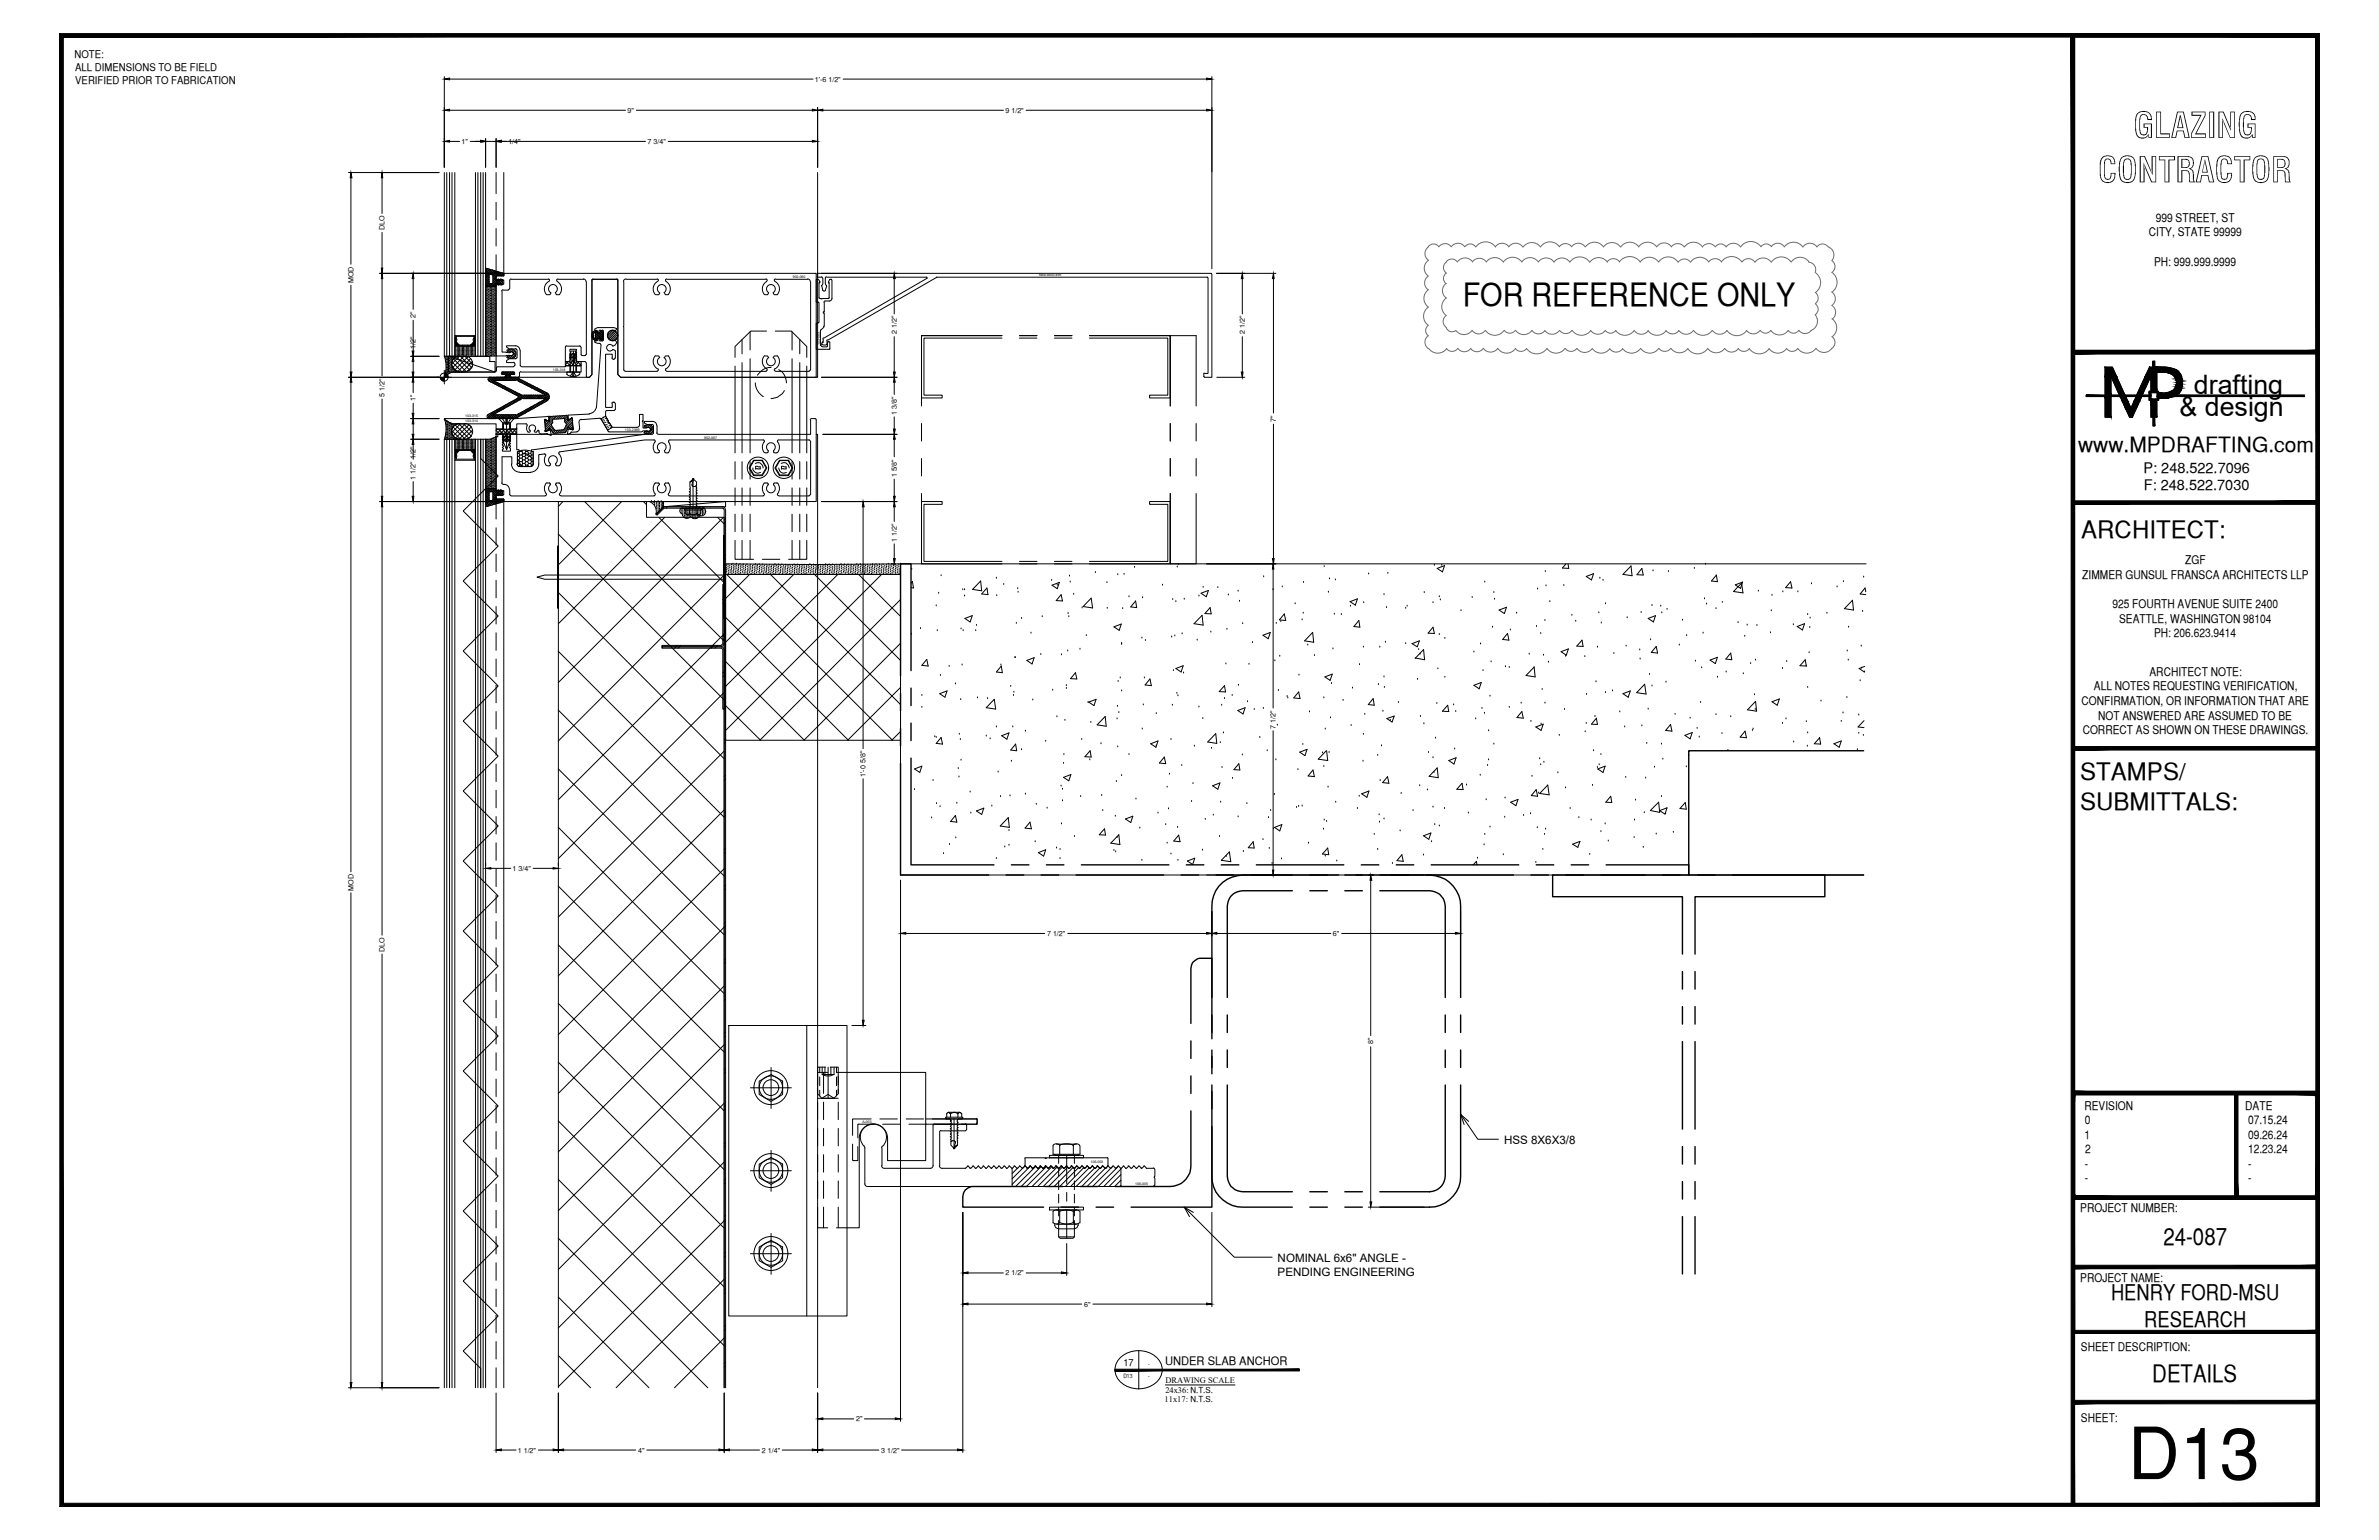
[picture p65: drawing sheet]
<svg xmlns="http://www.w3.org/2000/svg" width="432mm" height="279mm" viewBox="0 0 432 279" stroke-linecap="round" stroke-linejoin="round" font-family="sans-serif">
<defs><g id="words">
<text font-size="13.1" x="386.2" y="268.4">D13</text>
<g font-size="6.3">
<text x="387.2" y="25">GLAZING</text>
<text x="380.8" y="33.1">CONTRACTOR</text>
</g>
<text font-size="5.8" x="265.5" y="55.6">FOR REFERENCE ONLY</text>
<g font-size="4.9">
<text x="398.2" y="71.5">drafting</text>
<text x="395.6" y="75.5">&amp; design</text>
</g>
<g font-size="4.4">
<text x="377.8" y="97.5">ARCHITECT:</text>
<text x="377.6" y="141.5">STAMPS/</text>
<text x="377.6" y="146.9">SUBMITTALS:</text>
<text x="392.7" y="225.8">24-087</text>
<text x="390.7" y="250.7">DETAILS</text>
</g>
<g font-size="3.9">
<text x="383.2" y="235.9">HENRY FORD-MSU</text>
<text x="389.2" y="240.7">RESEARCH</text>
</g>
<text font-size="3.8" x="377.2" y="82">www.MPDRAFTING.com</text>
<g font-size="2.6">
<text x="389.1" y="85.8">P: 248.522.7096</text>
<text x="389.1" y="89">F: 248.522.7030</text>
</g>
<g font-size="2.2">
<text x="391.3" y="40.2">999 STREET, ST</text>
<text x="390" y="42.9">CITY, STATE 99999</text>
<text x="391" y="48.2">PH: 999.999.9999</text>
<text x="378" y="105">ZIMMER GUNSUL FRANSCA ARCHITECTS LLP</text>
<text x="396.6" y="102.3">ZGF</text>
<text x="383.4" y="110.3">925 FOURTH AVENUE SUITE 2400</text>
<text x="384.6" y="113">SEATTLE, WASHINGTON 98104</text>
<text x="391" y="115.6">PH: 206.623.9414</text>
<text x="380" y="125.2">ALL NOTES REQUESTING VERIFICATION,</text>
<text x="390.1" y="122.6">ARCHITECT NOTE:</text>
<text x="377.8" y="127.9">CONFIRMATION, OR INFORMATION THAT ARE</text>
<text x="380.8" y="130.6">NOT ANSWERED ARE ASSUMED TO BE</text>
<text x="378" y="133.2">CORRECT AS SHOWN ON THESE DRAWINGS.</text>
<text x="378.3" y="201.3">REVISION</text>
<text x="378.4" y="204">0</text>
<text x="407.5" y="201.3">DATE</text>
<text x="408" y="204">07.15.24</text>
<text x="378.3" y="206.6">1</text>
<text x="378.5" y="209.2">2</text>
<text x="408" y="206.6">09.26.24</text>
<text x="408" y="209.2">12.23.24</text>
<text x="378.4" y="211.9">-</text>
<text x="378.4" y="214.5">-</text>
<text x="408" y="211.9">-</text>
<text x="408" y="214.5">-</text>
<text x="377.6" y="219.9">PROJECT NUMBER:</text>
<text x="377.6" y="232.5">PROJECT NAME:</text>
<text x="377.7" y="245.2">SHEET DESCRIPTION:</text>
<text x="377.7" y="257.9">SHEET:</text>
</g>
<g font-size="2.1">
<text x="273" y="207.5">HSS 8X6X3/8</text>
<text x="231.9" y="228.9">NOMINAL 6x6&quot; ANGLE -</text>
<text x="231.9" y="231.5">PENDING ENGINEERING</text>
<text x="211.5" y="247.6">UNDER SLAB ANCHOR</text>
</g>
<g font-size="1.9">
<text x="13.5" y="10.5">NOTE:</text>
<text x="13.7" y="12.9">ALL DIMENSIONS TO BE FIELD</text>
<text x="13.7" y="15.3">VERIFIED PRIOR TO FABRICATION</text>
</g>
<text font-size="1.8" x="203.9" y="247.8">17</text>
<g font-size="1.5">
<text x="211.5" y="250.9">DRAWING SCALE</text>
<text x="211.4" y="254.4">11x17: N.T.S.</text>
<text x="211.5" y="252.7">24x36: N.T.S.</text>
</g>
<g font-size="1.3">
<text x="147.9" y="14.8">1'-6 1/2&quot;</text>
<text x="113.9" y="20.4">9&quot;</text>
<text x="182.5" y="20.4">9 1/2&quot;</text>
<text x="83.8" y="26.1">1&quot;</text>
<text x="92.3" y="26.1">1/4&quot;</text>
<text x="117.5" y="26.1">7 3/4&quot;</text>
<text x="69.8" y="41.8" transform="rotate(-90 69.8 41.8)">DLO</text>
<text x="64.1" y="51.4" transform="rotate(-90 64.1 51.4)">MOD</text>
<text x="75.4" y="57.7" transform="rotate(-90 75.4 57.7)">2&quot;</text>
<text x="75.4" y="63.4" transform="rotate(-90 75.4 63.4)">1/2&quot;</text>
<text x="162.8" y="60.6" transform="rotate(-90 162.8 60.6)">2 1/2&quot;</text>
<text x="225.9" y="60.6" transform="rotate(-90 225.9 60.6)">2 1/2&quot;</text>
<text x="69.8" y="71.9" transform="rotate(-90 69.8 71.9)">5 1/2&quot;</text>
<text x="75.4" y="72.8" transform="rotate(-90 75.4 72.8)">1&quot;</text>
<text x="162.8" y="75.3" transform="rotate(-90 162.8 75.3)">1 3/8&quot;</text>
<text x="231.6" y="76.5" transform="rotate(-90 231.6 76.5)">7&quot;</text>
<text x="75.4" y="87.1" transform="rotate(-90 75.4 87.1)">1 1/2&quot; 1/2&quot;</text>
<text x="162.8" y="86.6" transform="rotate(-90 162.8 86.6)">1 5/8&quot;</text>
<text x="162.8" y="98.4" transform="rotate(-90 162.8 98.4)">1 1/2&quot;</text>
<text x="231.5" y="132.2" transform="rotate(-90 231.5 132.2)">7 1/2&quot;</text>
<text x="157.1" y="141" transform="rotate(-90 157.1 141)">1'-0 5/8&quot;</text>
<text x="64.1" y="161.6" transform="rotate(-90 64.1 161.6)">MOD</text>
<text x="93" y="158">1 3/4&quot;</text>
<text x="69.8" y="172.8" transform="rotate(-90 69.8 172.8)">DLO</text>
<text x="190.1" y="169.8">7 1/2&quot;</text>
<text x="241.9" y="169.8">6&quot;</text>
<text x="249.2" y="189.5" transform="rotate(-90 249.2 189.5)">8&quot;</text>
<text x="182.5" y="231.4">2 1/2&quot;</text>
<text x="196.8" y="237">6&quot;</text>
<text x="155.4" y="257.9">2&quot;</text>
<text x="94" y="263.5">1 1/2&quot;</text>
<text x="115.8" y="263.5">4&quot;</text>
<text x="138.3" y="263.5">2 1/4&quot;</text>
<text x="160" y="263.5">3 1/2&quot;</text>
</g>
<g font-size="1.1">
<text x="203.9" y="250.1">D13</text>
<text x="208.4" y="247.8">-</text>
<text x="208.4" y="250.1">-</text>
</g>
<g font-size=".6">
<text x="143.9" y="50.4">902-060</text>
<text x="188.6" y="50.2">New-stool-trim</text>
<text x="148.8" y="62.6" transform="rotate(-90 148.8 62.6)">103-093</text>
<text x="100.3" y="67.2">103-318</text>
<text x="84.5" y="76.6">103-314</text>
<text x="84.5" y="75.7">103-315</text>
<text x="113.4" y="78.2">103-238B</text>
<text x="127.8" y="79.6">902-067</text>
<text x="156.5" y="203.7">A-003</text>
<text x="197.9" y="211">106-003</text>
<text x="206.1" y="215">106-005</text>
</g>
</g></defs>
<!-- layer: DIM -->
<g fill="none" stroke="#000" stroke-width=".18">
<path d="M80.6 13.9v16.5M81.6 14.4h66M148.4 19.5v10.9M153 14.4h66M220 13.9v34.9M63.2 31.3h16.5M63.7 32.3v15.6M69.3 32.3v6.4M81.6 20h31.9M81.6 25.7h1.8M85.3 25.7h1.9M88.1 25.1v5.3"/>
<path d="M88.1 25.7h1.9M90 25.1v5.3M91 25.7h26.2M115.5 20h31.9M121.3 25.7h26.1M149.4 20h32.7M186.2 20h32.8M63.7 51.8v15.7M68.9 49.6h21.7M69.3 42.2v6.4M69.3 50.5v17.7M75 50.5v5.6"/>
<path d="M75 58.1v6.5M149.1 49.6h13.7M162.3 50.5v6.5M220.8 49.6h10.8M225.5 50.5v6.5M231.1 50.5v24.4M63.2 68.5h16.5M63.7 69.3v88.9M69.3 72.4v17.6M74.5 75.9h5.2M74.5 64.6h5.2M74.5 79.7h5.2"/>
<path d="M75 65.6v1.9M75 69.3v1.9M75 73.2v1.8M75 76.9v1.9M75 79.7v3.6M149.1 68.5h13.7M149.4 78.8h13.4M162.3 61.1v6.4M162.3 69.3v2.3M162.3 75.6v2.3M162.3 79.7v3.2M220.9 68.5h5"/>
<path d="M225.5 61.1v6.4M231.1 77v24.3M68.9 91h21.7M69.3 91.9v77.8M75 87.4v2.6M149.1 91h13.7M156.7 91.9v43.9M162.3 86.9v3.1M162.3 91.9v2.7M162.3 98.7v2.6M161.9 102.3h.6M219 102.3h12.6"/>
<path d="M231.1 103.3v25.2M231.1 132.6v25.3M88.1 156.6v.5M89.1 157.5h3.6M96.8 157.5h3.6M101.3 156.6v.5M156.7 141.3v43.8M163.4 159.7v98.2M219 158.7h12.5M248.3 158.7h10.2M248.8 159.7v28.2M63.7 162v88.8"/>
<path d="M69.3 173.1v77.7M164.4 169.4h25.2M193.8 169.4h25.2M220 165.4v4.4M220.9 169.4h20.7M243.5 169.4h20.7M265.1 165.4v4.4M154.6 186.1h2.6M248.8 189.9v28.2M174.8 220v43.5M220 220v17M248.3 219h10.2"/>
<path d="M175.7 236.6h20.6M175.7 230.9h6.4M186.2 230.9h6.5M193.6 225.6v5.8M198.4 236.6h20.6M63.2 251.8h16.5M90 252.7v10.8M101.3 252.7v10.8M131.4 252.7v10.8M148.4 252.7v10.8M149.4 257.4h5.5M156.9 257.4h5.6"/>
<path d="M91 263.1h2.7M97.7 263.1h2.7M102.3 263.1h13.1M117.4 263.1h13.1M132.4 263.1h5.5M142 263.1h5.4M149.4 263.1h10.1M163.6 263.1h10.2"/>
</g>
<g fill="#000" stroke="#000" stroke-width=".18">
<path d="M80.6 14.4l1-.2v.3zM80.6 20l1-.2v.3zM147.4 19.8l1 .2-1 .1zM148.4 20l1-.2v.3zM219 19.8l1 .2-1 .1zM219 14.2l1 .2-1 .1zM63.7 31.3l.2 1h-.3zM69.3 31.3l.2 1h-.3zM80.6 25.7l1-.2v.3zM87.2 25.5l.9 .2-.9 .1zM90 25.7l1-.2v.3zM147.4 25.5l1 .2-1 .1z"/>
<path d="M69.2 48.6h.3l-.2 1zM69.3 49.6l.2 .9h-.3zM75 49.6l.1 .9h-.3zM162.3 49.6l.2 .9h-.3zM225.5 49.6l.1 .9h-.3zM231.1 49.6l.2 .9h-.4zM63.6 67.5h.3l-.2 1zM63.7 68.5l.2 .8h-.3zM74.8 75h.3l-.1 .9zM75 68.5l.1 .8h-.3zM74.8 67.5h.3l-.1 1zM75 64.6l.1 1h-.3z"/>
<path d="M75 75.9l.1 1h-.3zM74.8 78.8h.3l-.1 .9zM74.8 63.7h.3l-.1 .9zM162.2 67.5h.3l-.2 1zM162.3 68.5l.2 .8h-.3zM162.2 77.9h.3l-.2 .9zM162.3 78.8l.2 .9h-.3zM225.3 67.5h.3l-.1 1zM69.3 91l.2 .9h-.3zM69.2 90h.3l-.2 1zM75 79.7l.1 .9h-.3zM74.8 90h.3l-.1 1z"/>
<path d="M156.7 91l.1 .9h-.3zM162.2 90h.3l-.2 1zM162.3 91l.2 .9h-.3zM162.2 101.3h.3l-.2 1zM231.1 102.3l.1 1h-.3zM230.9 101.3h.4l-.2 1zM88.1 157.5l1-.1v.3zM100.4 157.4l.9 .1-.9 .2zM230.9 157.9h.3l-.1 .8zM248.8 158.7l.2 1h-.3zM163.4 169.4l1-.2v.3zM219 169.2l1 .2-1 .1z"/>
<path d="M220 169.4l.9-.2v.3zM264.2 169.2l.9 .2-.9 .1zM156.5 185.1h.3l-.1 1zM248.7 218.1h.3l-.2 .9zM174.8 236.6l.9-.2v.3zM174.8 230.9l.9-.1v.3zM192.7 230.8l.9 .1-.9 .2zM219 236.4l1 .2-1 .1zM63.6 250.8h.3l-.2 1zM69.2 250.8h.3l-.2 1zM148.4 257.4l1-.2v.4zM162.5 257.2l.9 .2-.9 .2z"/>
<path d="M90 263.1l1-.2v.3zM100.4 262.9l.9 .2-.9 .1zM101.3 263.1l1-.2v.3zM130.5 262.9l.9 .2-.9 .1zM131.4 263.1l1-.2v.3zM147.4 262.9l1 .2-1 .1zM148.4 263.1l1-.2v.3zM173.8 262.9l1 .2-1 .1z"/>
</g>
<!-- layer: Fastener -->
<g fill="none" stroke="#000" stroke-width=".18">
<path d="M90.6 75.9h2.7l-.7 .8h-1.4zM91.2 75.9l.6 1.1h.3l.6-1.1M91.2 78.7v1.2l.7 1.7 .7-1.7v-1.2M91.2 76.7v1.2M91.4 76.7v1.3M91.4 78.9v1.3M91.8 75.9v1.1M91.9 75.9v5.7M92.1 75.9v1.1M92.5 76.7v1.3M92.5 78.9v1.3M92.6 76.7v1.2"/>
<path d="M102.9 67.9v.1M102.9 67.9v-.4h2.4l-.1 .4M103 68l.9 .3M103.4 65.6v-1l.2-.9h.9l.1 .9v1M103.4 66.4v1.1M103.5 68.3l.4-.7h.2l.5 .7M103.6 63.9v1.4M103.6 66.1v1.4M103.9 67.6v.6M104.1 63.7v3.8M104.1 67.6v.6M104.5 63.9v1.4"/>
<path d="M104.5 66.1v1.4M104.6 66.4v1.1M105.1 68l-.9 .3-.3-.1v.1M105.2 67.9l-.1 .1M101.2 99.1h.1v11.3h-.1zM124.3 92.3l.2-.1h2.7l.2 .1v.2h-3.1zM124.5 92.5v.7a.36 .36 0 0 0 .3 .2 .36 .36 0 0 0 .4-.2M124.8 93.4h2M125.2 92.5v.7M125.7 87.7l-.1 .2a.44 .44 0 0 0 .3 .4 .44 .44 0 0 0 .5-.2M125.7 87.4v.2M125.8 86.8v5.4"/>
<path d="M125.9 86.9l.5 .5v1.1l.1 .1h-.1v.3l.2 .1-.2 .1v.2l.2 .2-.2 .1v.3h.2l-.2 .1v.3l.2 .1-.2 .1v.2l.2 .2-.2 .1v.2l.2 .2h-.2v.3l.2 .1-.2 .2 .2 .2M125.9 87v-.1a.66 .66 0 0 1-.7 .5M125.9 87.1l-.1 .2M125.9 86.8h-.2v.2l-.5 .4 .1 1.2-.1 .2h.1v.4h-.2l.2 .1v.3l-.2 .1 .2 .1v.2l-.2 .2 .2 .1v.3h-.2l.2 .1v.3l-.2 .1 .2 .1v.3l-.2 .1 .2 .1v.2l-.3 .3M126.5 92.5v.7M127.2 92.5v.7a.36 .36 0 0 1-.4 .2 .36 .36 0 0 1-.3-.2l-.5 .2-.6-.1-.2-.1M131.3 97.2h.1v15.1h-.1zM136.7 84.9a.92 .92 0 0 0 1.3 .8M136.8 83.5h1.6l.8 1.4-.8 1.4h-1.6l-.8-1.4zM136.8 83.6h1.5l.8 1.3-.8 1.3h-1.5l-.7-1.3zM137.1 84.1a.9 .9 0 0 1 1-.1 .9 .9 0 0 1 .4 .9M137.1 84.6h.4"/>
<path d="M137.1 85.1h.4M137.2 84.7v.4M137.6 85h.4M137.6 84.7h.4M138 84.7v.4M141.4 84.9a.92 .92 0 0 0 1.3 .8M141.5 83.5h1.6l.8 1.4-.8 1.4h-1.6l-.8-1.4zM141.5 83.6h1.6l.7 1.3-.7 1.3h-1.6l-.7-1.3zM141.8 84.1a.96 .96 0 0 1 1.5 .8M141.8 84.6h.4M141.8 85.1h.4M141.9 84.7v.4"/>
<path d="M142.3 85h.4M142.3 84.7h.4M142.7 84.7v.4M97.5 104.7l1.4-.4h32.4v.8h-32.4zM136.2 197.4h7.4M137.8 196.2l2.2-1.3 2 1.3v2.4l-2 1.2-2.2-1.2zM140 193.7v7.4M148.4 197.6v.8l.8 .9h2.2M148.4 195.3v1.5M148.8 193.6v1M148.8 195.4v1.6M148.8 197.8v1"/>
<path d="M149.2 199.3l1.1-.7 1.1 .7M149.2 193.6v1.3l.7 .3h.8l.7-.3v-1.3M149.2 194.9h2.2M149.7 193.6v1.3M149.9 193.6h-1.5v.8M150.3 193.6v5.7M150.7 193.6h1.4v.8M150.8 193.6v1.3M151.8 193.6v1M151.8 195.4v1.6M151.8 197.8v1M152.1 197.6v.8l-.7 .9"/>
<path d="M152.1 195.3v1.5M136.2 212.4h7.4M137.8 211.2l2.2-1.2 2 1.2v2.5l-2 1.2-2.2-1.2zM140 208.7v7.5M171.6 202.7h3.2v.2l-.2 .1h-2.8l-.2-.1zM172.1 201.8h2.1M172.4 203l.3 .3-.2 .1 .2 .1v.3l-.2 .1 .2 .1v.2l-.2 .1 .2 .2v.2l-.2 .1 .2 .1v.3l-.2 .1 .2 .1v.3h-.2l.2 .2v.2l-.2 .1 .2 .1-.2 .4 .2 .1-.1 1 .5 .5M172.5 202.1v.6M172.6 207.1a.45 .45 0 0 1 .5-.2 .45 .45 0 0 1 .3 .4v.3M173.2 203v5.4M173.2 208v.2M173.3 207.6l-.1 .2"/>
<path d="M173.8 207.8l-.4 .1-.3 .5 .1-.2M173.9 202.1a.37 .37 0 0 1 .3-.3 .37 .37 0 0 1 .4 .3v.6M173.9 202.1l-.1-.1a1.11 1.11 0 0 0-1.3 .1 .32 .32 0 0 0-.4-.3 .32 .32 0 0 0-.3 .3v.6M173.9 202.1v.6M174 203l-.3 .2v.3l.2 .1-.2 .2v.2l.2 .1-.2 .1v.3l.2 .1-.2 .1v.3h.2l-.2 .2v.2l.2 .1-.2 .1v.3l.2 .1-.2 .1v.3h.2l-.2 .2 .1 1.2-.5 .6h-.2M190.5 219h6.2v.5h-6.2zM190.5 209.6h6.2v.5h-6.2zM191.1 207.9a.7 .7 0 0 1 1.2 0 2.37 2.37 0 0 1 2.5 0M191.1 207.9v1.5h4.9v-1.5M191.5 209.4v.2h4.2v-.2M191.8 207.6h3.6M191.8 219.5h3.6"/>
<path d="M192.2 209.6v1.5M192.2 211.9v1.6M192.2 214.2v1.6M192.2 216.7v1.5M192.2 219v1.6M192.3 219.8a.86 .86 0 0 0-1.2 0v2.1M192.3 207.9v1.5M192.3 219.8v2.1M192.4 219.8a3.1 3.1 0 0 1 2.4 0v2.1M193.6 209.6v5.2M193.6 216.3v1.6M193.6 219.5v5.2"/>
<path d="M194.8 207.9a.7 .7 0 0 1 1.2 0M194.8 219.8a.86 .86 0 0 1 1.2 0M194.8 207.9v1.5M195 209.6v1.5M195 211.9v1.6M195 214.2v1.6M195 216.7v1.5M195 219v1.6M196 219.8v2.1M136.2 227.5h7.4M137.8 226.3l2.2-1.3 2 1.3v2.4l-2 1.2-2.2-1.2zM140 223.8v7.4"/>
<path d="M191.5 222.1a.66 .66 0 0 0 .6 .8M191.8 222.1h3.6M192.1 222.9h3M192.2 221.4v3l.2 .3h2.4l.2-.3v-3M192.2 224.4h2.8M194.8 221.8a.86 .86 0 0 0 1.2 0M194.8 221.8a3.2 3.2 0 0 1-2.5 0 .86 .86 0 0 1-1.2 0M194.8 221.9h.1M195.6 222.3a.6 .6 0 0 1-.6 .6M195.7 222.1v.2"/>
<circle cx="137.6" cy="84.9" r="1.94"/>
<circle cx="142.3" cy="84.9" r="1.94"/>
<circle cx="139.9" cy="197.3" r="3.1"/>
<circle cx="139.9" cy="197.3" r="2.13"/>
<circle cx="139.9" cy="197.3" r="1.43"/>
<circle cx="139.9" cy="212.4" r="3.1"/>
<circle cx="139.9" cy="212.4" r="2.13"/>
<circle cx="139.9" cy="212.4" r="1.43"/>
<circle cx="139.9" cy="227.4" r="3.1"/>
<circle cx="139.9" cy="227.4" r="2.13"/>
<circle cx="139.9" cy="227.4" r="1.43"/>
</g>
<!-- layer: HATCH -->
<g fill="none" stroke="#000" stroke-width=".18">
<path d="M88.1 51.8l.2 .1M88.1 51.5l.5 .4M88.1 51.2l.9 .7M88.1 50.8l1.2 1.1M88.1 50.5l.7 .6M88.1 50.2l.7 .6M88.1 49.8l.7 .6M88.1 49.5l.7 .6M88.1 49.1l.7 .7M88.1 48.8l1 1M88.1 49l.3-.3 1.6 1.7-.5 .6M88.6 48.8l-.5 .5"/>
<path d="M88.8 50l-.7 .6M88.8 50.4l-.7 .5M88.8 50.7l-.7 .5M88.8 51l-.7 .6M88.8 51.3l-.7 .6M88.8 48.8l1.2 1.2M88.9 48.9l-.8 .7M89 51.4l-.5 .5M89.1 51.4l.5 .5M89.2 49l-1.1 .9M89.3 49l1.1 1 .6-.5M89.3 51.4l-.5 .5"/>
<path d="M89.4 51.4l.6 .5M89.4 49l-1.3 1.3M89.5 51.1l.5 .6-.2 .2M89.5 50.8l.5 .6M89.5 50.4l.9 1M89.5 50.1l.5 .6-.5 .6M89.7 49.1l-.7 .7M89.8 49.1l.9 .9 .5-.5M89.9 49.1l-.6 .7M90.2 49.2l-.7 .8M90.2 50.9l-1 1M90.2 49.3l.9 .7 .3-.3"/>
<path d="M90.3 50.9l.4 .5M90.4 50.8l.7 .7M90.5 51.5l.1 .1M90.5 49.3l-1 1M90.6 50.8l-1.1 1.1M90.8 50.9l-.4 .5M90.9 51.6l.1 .1M90.9 50.9l.3 .3M91.1 50.7l-.2 .2M91.2 49.5l.2 .3M91.2 50.9l-.8 .8M91.2 51.2l-.3 .3"/>
<path d="M91.4 50l-.7-.6-1.2 1.3M80 68.5h-.1M80.1 68.5l-.2 .1M80.2 68.5l-.3 .1M80.3 68.5l-.3 .2M80.5 68.5l-.4 .3M80.5 68.5l-.4 .4M80.6 68.5l-.4 .5M80.6 68.6l-.3 .4M80.6 68.8l-.3 .3M80.6 68.8l-.2 .3M80.6 69l-.1 .1"/>
<path d="M80.6 69.1v.1M80.7 67.7l-.1 .1M80.8 67.8l-.2 .1M80.9 67.8l-.3 .2M81 67.8l-.4 .3M81 67.8l-.4 .4M81.1 67.9l-.5 .4M81.2 67.9l-1.1 1M81.2 68l-.4 .5M81.2 68.1l-.4 .4M81.3 68.1l-.3 .4M81.3 68.2l-.2 .3"/>
<path d="M81.3 68.3l-.1 .2M81.3 68.4v.1M82 78.2l1.6 1.5M82.2 66.6l.7 .8M82.3 77.5l2.2 2.2M82.4 65.2l2.2 2.2M82.6 62.7h.1M82.6 62.6h.1M82.6 62.5h.1M82.6 62.4h.1M82.6 62.2h.1M82.6 62.1h.1"/>
<path d="M82.6 62h.1M82.6 61.9h.1M82.6 61.8h.1M82.6 61.7h.1M82.6 61.5h.1M82.6 61.4h.1M82.6 61.3h.1M82.7 77.2l2.4 2.3M82.7 64.5h.1M82.7 64.3h.1M82.7 64.1h.1M82.7 63.8h.1"/>
<path d="M82.7 63.6h.1M82.7 63.4h.1M82.7 63.1h.1M82.7 62.9h.1M82.7 62.7h.1M82.7 62.5h.1M82.7 62.4h.1M82.7 62.3h.1M82.7 62.2h.1M82.7 61.7h.1M82.7 61.6h.1M82.7 79.8h.1"/>
<path d="M82.9 62.7h.1M82.9 62.6h.1M82.9 62.5h.1M82.9 62.4h.1M82.9 64.8l2.4 2.4M83 64.5h.1M83 64.2h.1M83 63.9h.1M83 63.7h.1M83 63.5h.1M83 63.2h.1M83 63h.1"/>
<path d="M83 62.8h.1M83 62.7h.1M83 62.5h.1M83 62.4h.1M83 79.9h.1M83.1 62.7h.1M83.1 62.6h.1M83.2 64.5h.1M83.2 64.3h.1M83.2 64.1h.1M83.2 63.8h.1M83.2 63.6h.1"/>
<path d="M83.2 63.4h.1M83.2 63.1h.1M83.2 62.9h.1M83.2 62.7h.1M83.2 79.8h.1M83.3 76.9l2.2 2.2M83.4 64.6l-1.4 1.4M83.4 64.5h.1M83.4 64.2h.1M83.4 63.9h.1M83.4 63.7h.1M83.4 63.5h.1"/>
<path d="M83.4 63.2h.1M83.4 63h.1M83.4 62.8h.1M83.4 79.9h.1M83.6 64.6l2.1 2.1M83.6 76.9l-1.6 1.5M83.7 64.5h.1M83.7 64.3h.1M83.7 64.1h.1M83.7 63.8h.1M83.7 63.6h.1M83.7 63.4h.1"/>
<path d="M83.7 63.1h.1M83.7 62.9h.1M83.7 79.8h.1M83.9 64.5h.1M83.9 64.2h.1M83.9 63.9h.1M83.9 63.7h.1M83.9 63.5h.1M83.9 63.2h.1M83.9 63h.1M83.9 62.8h.1M83.9 79.9h.1"/>
<path d="M84.1 64.5h.1M84.1 64.3h.1M84.1 64.1h.1M84.1 63.8h.1M84.1 63.6h.1M84.1 63.4h.1M84.1 63.1h.1M84.1 62.9h.1M84.1 79.8h.1M84.1 76.9l1.7 1.6M84.2 64.6l-2 2.1M84.4 64.5h.1"/>
<path d="M84.4 64.2h.1M84.4 63.9h.1M84.4 63.7h.1M84.4 63.5h.1M84.4 63.2h.1M84.4 63h.1M84.4 62.8h.1M84.4 79.9h.1M84.4 64.6l1.4 1.5M84.5 76.9l-2.2 2.2M84.6 64.5h.1M84.6 64.3h.1"/>
<path d="M84.6 64.1h.1M84.6 63.8h.1M84.6 63.6h.1M84.6 63.4h.1M84.6 63.1h.1M84.6 62.9h.1M84.6 79.8h.1M84.9 64.5h.1M84.9 64.2h.1M84.9 63.9h.1M84.9 63.7h.1M84.9 63.5h.1"/>
<path d="M84.9 63.2h.1M84.9 63h.1M84.9 62.8h.1M84.9 79.9h.1M84.9 64.8l-2.4 2.3M85.1 64.5h.1M85.1 64.3h.1M85.1 64.1h.1M85.1 63.8h.1M85.1 63.6h.1M85.1 63.4h.1M85.1 63.1h.1"/>
<path d="M85.1 62.9h.1M85.1 79.8h.1M85.1 77.1l-2.4 2.4M85.3 77.2l.2 .3-2.2 2.2M85.3 64.5h.1M85.3 64.2h.1M85.3 63.9h.1M85.3 63.7h.1M85.3 63.5h.1M85.3 63.2h.1M85.3 63h.1M85.3 62.8h.1"/>
<path d="M85.3 79.9h.1M85.4 65.1l-2.3 2.3M85.6 64.5h.1M85.6 64.3h.1M85.6 64.1h.1M85.6 63.8h.1M85.6 63.6h.1M85.6 63.4h.1M85.6 63.1h.1M85.6 62.9h.1M85.6 62.7h.1M85.6 79.8h.1"/>
<path d="M85.6 79.1l-.4 .4M85.7 62.7h.1M85.7 62.6h.1M85.7 65.6l-1.8 1.9-1.8-1.8M85.8 64.5h.1M85.8 64.2h.1M85.8 63.9h.1M85.8 63.7h.1M85.8 63.5h.1M85.8 63.2h.1M85.8 63h.1M85.8 62.8h.1"/>
<path d="M85.8 62.7h.1M85.8 62.5h.1M85.8 62.4h.1M85.8 79.9h.1M85.8 66.4l-1.1 1M85.8 78l-1.7 1.7M85.9 62.7h.1M85.9 62.6h.1M85.9 62.5h.1M85.9 62.4h.1M86 64.5h.1M86 64.3h.1"/>
<path d="M86 64.1h.1M86 63.8h.1M86 63.6h.1M86 63.4h.1M86 63.1h.1M86 62.9h.1M86 62.7h.1M86 62.5h.1M86 62.4h.1M86 62.3h.1M86 62.2h.1M86 61.7h.1"/>
<path d="M86 61.6h.1M86 79.8h.1M86.2 62.7h.1M86.2 62.6h.1M86.2 62.5h.1M86.2 62.4h.1M86.2 62.2h.1M86.2 62.1h.1M86.2 62h.1M86.2 61.9h.1M86.2 61.8h.1M86.2 61.7h.1"/>
<path d="M86.2 61.5h.1M86.2 61.4h.1M86.2 61.3h.1M88.5 75.7l.2 .2M88.5 75.4l.6 .5M88.6 68.8l.5 .5M88.6 75.2l.8 .7M88.7 68.6l1.1 1.1M88.8 75.1l-.3 .3M88.9 75.1l.8 .8M88.9 68.5l.4 .4M89.1 74.9l.2 .3"/>
<path d="M89.2 68.5l-.6 .5M89.2 68.5l.6 .5M89.3 74.9l.4 .3M89.3 75.2l-.7 .7M89.5 75.4l-.5 .5M89.5 69.2l-.3 .2M89.5 75.4l.5 .5M89.6 69.2l.9 .8M89.7 75.2l-.1 .1M89.7 75.2l.5 .6 .4-.6M89.7 74.6l.3 .3M89.8 69.2l-.4 .3"/>
<path d="M90 75.9h.1M90 74.5l.3 .3M90 75.2l-.7 .7M90 69.3l-.3 .3M90 78.8h.1M90.1 75.2l.6 .7M90.1 69.3l1.1 1.1M90.1 69l-.6-.5-.7 .7M90.2 74.4l.3 .3M90.2 68.5l-.5 .5M90.2 68.5l.6 .5M90.2 69l.7-.5 .5 .5"/>
<path d="M90.2 69.4l-.3 .3M90.3 75.2l-.7 .7M90.3 74.3l-.8 .8M90.4 77.9l-.4 .2 .7 .7 .1-.1M90.4 74.2l.3 .3M90.4 77.9l.8 .7M90.4 75.2l.5 .6 .4-.6M90.4 69.5l-.3 .3M90.5 69l-.6-.5-.9 .8M90.5 68.5l-.6 .5M90.6 68.5l.5 .5M90.6 69l.6-.5 .6 .5"/>
<path d="M90.6 74.1l.3 .4M90.6 75.9h.1M90.7 69.6l-.4 .3M90.7 75.2l.7 .7M90.8 74l.3 .4M90.8 69.7l1.1 1 .3-.3 1 1M90.9 69.7l-.3 .3M91 77.9l-1 .9M91 75.2l-.6 .6M91.1 73.9l-1.2 1.2-.4-.4-1 1.1M91.1 75.2l.4 .6 .4-.6M91.1 77.9l1 1"/>
<path d="M91.1 69.8l-.4 .4M91.2 70.4l.3-.4 1 1.1 .3-.4 1.1 1.1M91.2 73.8l.4 .3M91.3 67.5l.3 .4M91.3 75.9h.1M91.3 70l-.3 .3M91.4 75.2l.5 .7M91.4 67.5l-.2 .3 .1 .1M91.4 73.7l.4 .3M91.5 68.5l-.6 .5M91.6 79.2l-.2 .2M91.6 68.5l.5 .5"/>
<path d="M91.6 79.9h-.1M91.6 73.5l.4 .4M91.6 67.5l1.6 1.5M91.6 75.2l-.5 .6M91.7 79.8l.4 .3M91.7 77.9l-.8 .7M91.8 75.2l.4 .6 .4-.6M91.8 73.5l-1.2 1.1M91.8 70.2l-.4 .3M91.8 67.5l-.4 .4M91.8 68.4l-.6 .6M91.9 73.4l.3 .3"/>
<path d="M91.9 68.1l.9 .9M91.9 78l.7 .6M91.9 67.5l.6 .6-.9 .9M91.9 70.3l-.3 .3M92.1 75.2l.5 .7M92.1 73.3l.3 .4M92.1 67.5l-.3 .4M92.1 78.7l-.4 .4 .4 .5M92.2 79.3l-.5 .5M92.3 64.6l-.3 .2M92.3 77.9l-.7 .7M92.3 73.2l.3 .3"/>
<path d="M92.3 67.5l.3 .4M92.3 75.2l-.5 .6M92.4 63.5l-.3 .3M92.4 75.2l.4 .6 .5-.6M92.4 70.5l-.3 .4M92.4 67.5l-.5 .5M92.5 79.9l-.1-.1-.4 .3M92.5 79.2h.1M92.5 77.9l.9 .9 .4-.4M92.5 73l-1.1 1.2-.4-.3M92.5 68.4l-.6 .6M92.6 64.5l-.4 .5"/>
<path d="M92.6 67.5l.4 .4M92.6 70.6l-.3 .3M92.7 75.2l.7 .7M92.7 73l.4 .3M92.7 67.5l-.8 .9 .6 .6M92.8 63.4l-.5 .4M92.8 68.5l-.5 .5M92.9 68.5l.6 .5M93 64.6l-.5 .4M93 72.8l.3 .4M93 67.5l.2 .3M93 75.2l-.5 .6"/>
<path d="M93 77.9l-.8 .7M93.1 77.9l.7 .6M93.1 75.2l.6 .7M93.1 70.9l-.4 .3M93.1 67.5l-.4 .4M93.2 63.4l-.6 .5M93.2 72.7l.3 .3M93.2 68.5l-.6 .5M93.2 68.5l.5 .4M93.2 67.7l-.2 .2M93.3 64.3h-.1M93.3 72.6l-1.2 1.2"/>
<path d="M93.3 71l-.3 .3M93.3 63.5l-.3 .4M93.3 72.6l.4 .3M93.4 75.2l.5 .6M93.5 68.5l-.6 .5M93.5 63.7l-.3 .3M93.5 71.1l1.2 1.1M93.5 68.5l.9 .8M93.5 71.1l-.3 .3M93.6 64.6l-.4 .4M93.6 72.5l.3 .3M93.7 75.2l-.6 .6"/>
<path d="M93.7 77.9l-.8 .7M93.7 63.9l-.4 .3M93.7 64.2l-.9 .8M93.7 71.2l-.3 .3M93.8 77.9h.1M93.8 75.4l-.5 .5M93.8 72.3l.3 .4M93.8 68.5l-.6 .5M93.9 75.4l.2 .2M94 75.2l.3 .3M94 71.3l-.4 .3M94 68.6l-.4 .4"/>
<path d="M94.1 68.6l1 1.1M94.2 72l.4 .5M94.2 71.4l-.3 .4M94.2 71.4l.9 .9M94.2 68.7l-.2 .3M94.4 71.5l-.4 .4M94.4 74.9l.3 .3M94.4 68.8l-.3 .4M94.6 72.3l-.2 .3-.4-.4-1.2 1.2-.3-.3M94.6 74.8l.3 .4M94.6 71.6l-.5 .5M94.7 69l-.4 .3"/>
<path d="M94.7 72.2l.5-.5 .6 .6M94.7 69l1.1 1M94.7 71.9l-1.1 1.1M94.8 74.7l.4 .4M94.9 69l-.3 .4M94.9 71.8l.5 .5M94.9 72.3l.6-.6 .6 .6M94.9 74.7l-1.1 1.1M95.1 74.6l.3 .3M95.1 69.2l-.4 .3M95.2 74.5l.4 .3M95.3 69.3l-.3 .3"/>
<path d="M95.4 74.4l.4 .3M95.4 69.3l1.1 1.1M95.6 72.3l.6-.6 .6 .6M95.6 69.4l-.4 .3M95.8 69.5l-.4 .3M95.8 71.7l.7 .6M95.9 74.1l.3 .3M95.9 71.7l-.7 .6M95.9 72.3l.6-.6 .6 .6M95.9 69.6l-.3 .3M96.1 74l.4 .3M96.1 69.7l1.1 1 .3-.3"/>
<path d="M96.2 69.7l-.3 .3M96.3 72.3l.5-.6 .6 .6M96.3 73.9l.3 .3M96.4 69.8l-.3 .4M96.5 73.8l-1.3 1.2M96.5 70.4l.3-.4 1.1 1.1 .3-.4 .9 .9M96.5 73.7l.4 .4M96.6 70l-.3 .3M96.8 73.7l.3 .3M97 73.5l.3 .4M97.1 70.2l-.4 .3M97.2 71.7l.6 .6"/>
<path d="M97.2 71.7l-.6 .6M97.3 72.3l.6-.6 .5 .6M97.3 70.3l-.3 .3M97.4 73.3l.3 .3M97.5 71.7l.6 .6M97.5 70.4l1.1 1M97.5 71.7l-.6 .6M97.6 73.2l.3 .3M97.6 72.3l.6-.6 .5 .6M97.7 70.5l-.3 .4M97.8 73l.4 .3M97.9 73l-1.1 1.2"/>
<path d="M98 70.6l-.4 .3M98 72.9l.4 .4M98.2 72.8l.4 .4M98.4 70.9l-.4 .3M98.5 72.7l.3 .3M98.5 71.7l.5 .5M98.6 71.7l-.7 .6M98.6 71l-.3 .3M98.8 71.7l.8 .8M98.8 71.1l-.3 .3M98.9 71.7l-.7 .6M98.9 72.5l.4 .3"/>
<path d="M98.9 71.1l.9 .8M99 72.3h-.1M99.1 71.2l-.4 .3M99.1 71.9l-.5 .4M99.1 76.2l-.2 .3M99.1 72.5l-.9 .8M99.2 72.5l.2 .1M99.3 71.3l-.4 .3M99.3 71.8l.4 .5M99.3 76.3l-.4 .4M99.5 71.4l-.2 .3M99.6 76.5l-.6 .5"/>
<path d="M99.6 71.6l-.5 .6M99.7 72.2l-.7 .7-.3-.3-1.2 1.1-.3-.3-1.2 1.1-.3-.3-1.2 1.2-.3-.3-.3 .2M99.7 71.9l-.4 .4M100.1 75.6l-.3 .3M100.1 77.2l-1 1M100.2 77.4l-.4 .4M100.3 76.3l-1.3 1.3M100.3 76.6l-1.3 1.4M100.4 77.6l-.4 .4M100.5 75.5l-.7 .7M100.5 77.8l-.4 .4M100.6 78l-.3 .4"/>
<path d="M100.8 75.5l-1.8 1.8M100.9 78l-.5 .5M101.2 75.4l-.6 .6M101.3 78l-.6 .6M101.5 75.4l-.5 .6M101.6 78l-.6 .6M101.9 75.4l-.6 .6M102 78l-.6 .5M102.2 75.4l-.5 .5M102.6 75.4l-.6 .5M102.7 65.6l.8 .8M102.8 78.1l-.3 .4"/>
<path d="M102.9 75.4l-.5 .5M103 75.6l-.5 .5M103 75.9l-.5 .6M103.1 76.3l-.5 .3M103.2 65.6l-.6 .6 .3 .2M103.5 64.3l.1 .2M103.6 65.7l.4 .5M103.7 65.7l-.6 .7M103.8 75.9l-1.1 .9M103.8 65.3l1 1.1M103.8 64.7l.5 .4M103.9 76.1l-1.2 1.2"/>
<path d="M103.9 76.5l-2.2 2M103.9 76.7l-1.8 1.8M103.9 77l-.6 .7M103.9 77.3l-.3 .4M103.9 64.1l.4 .4M104 77.6l-.2 .3M104.1 64.1l-.3 .2M104.3 64.5l-.5 .5M104.3 65.2l-.5 .4M104.3 65.7l-.5 .7M104.5 64.3l-.1 .1M104.6 64.8l-.1 .2"/>
<path d="M104.8 65.6l.7 .7M105.2 65.6l-.8 .8M105.4 65.6l.1 .1M105.5 66l-.4 .4M107.4 60.9l.4 .3M107.4 60.6l.4 .3M107.5 61.3l.4 .4M107.7 60.2l.2 .2M107.8 60.1l-.2 .2 .2 .3M107.8 60.8l-.4 .3M107.8 61.2l-.3 .2M107.9 61.3l-.3 .3"/>
<path d="M107.9 60.1l1.4 1.4M108 61.4l.3 .4M108.1 61.2l.3 .3M108.1 60.9l.4 .4M108.1 60.5l1.2 1.2M108.2 60l-.8 .8M108.3 60l.1 .1M108.4 60.2l-.3 .3M108.4 61.5l-.3 .3M108.5 60.5l-.4 .3M108.7 60.5l.6 .7M108.8 60.5l-.7 .7"/>
<path d="M108.9 60.4l.4 .4M109 60.1l.3 .4M109.2 60l-.3 .3M109.3 60.2l-1.4 1.5M109.3 60.5l-.7 .8M109.3 60.9l-.4 .4M109.3 61.2l-.4 .5M109.3 61.5l-.1 .3M109.4 76.1l.3 .2M109.5 75.8h.1M109.7 76.6h.3M109.9 75.9l.3 .1"/>
<path d="M109.9 75.6h.1M109.9 77l.3 .1M110.1 76.3l.3 .1M110.2 77.4l.3 .1M110.4 76.8h.3M110.4 77.9h.1M110.6 77.2l.3 .1M110.8 77.6l.1 .1M111.1 60l-.8 .8M111.4 60l-1.1 1.1M111.6 60.1l-1.2 1.2M111.8 60.2l-1.2 1.3"/>
<path d="M112 61.5l-.2 .2M112 60.4l-1.3 1.3M112.1 60.6l-1.2 1.2M112.1 61l-.8 .8M117.2 78.3l-.3 .2M117.3 77.2l-.3 .3M117.5 78.2l-.4 .5M117.7 77.1l-.5 .4M117.9 78.3l-.5 .4M118 77.1l-.5 .5M118.2 78h-.1M118.2 77.2l-.3 .4"/>
<path d="M118.4 77.4l-.4 .3M118.5 77.6l-.3 .3M118.5 78.3l-.4 .4M118.6 77.9l-.9 .8M82.6 81.7h.1M82.6 81.8h.1M82.6 81.9h.1M82.6 82h.1M82.6 82.1h.1M82.6 82.2h.1M82.6 82.4h.1M82.6 82.5h.1"/>
<path d="M82.6 82.6h.1M82.6 82.7h.1M82.6 82.9h.1M82.6 83.1h.1M82.7 80.1h.1M82.7 80.3h.1M82.7 80.5h.1M82.7 80.8h.1M82.7 81h.1M82.7 81.2h.1M82.7 81.5h.1M82.7 81.7h.1"/>
<path d="M82.7 81.9h.1M82.7 82h.1M82.7 82.2h.1M82.7 82.7h.1M82.7 82.8h.1M82.9 81.7h.1M82.9 81.8h.1M82.9 81.9h.1M82.9 82h.1M83 80.2h.1M83 80.5h.1M83 80.6h.1"/>
<path d="M83 80.9h.1M83 81.2h.1M83 81.3h.1M83 81.6h.1M83 81.7h.1M83 81.9h.1M83 82h.1M83.1 81.7h.1M83.1 81.8h.1M83.2 80.1h.1M83.2 80.3h.1M83.2 80.5h.1"/>
<path d="M83.2 80.8h.1M83.2 81h.1M83.2 81.2h.1M83.2 81.5h.1M83.2 81.7h.1M83.4 80.2h.1M83.4 80.5h.1M83.4 80.6h.1M83.4 80.9h.1M83.4 81.2h.1M83.4 81.3h.1M83.4 81.6h.1"/>
<path d="M83.7 80.1h.1M83.7 80.3h.1M83.7 80.5h.1M83.7 80.8h.1M83.7 81h.1M83.7 81.2h.1M83.7 81.5h.1M83.9 80.2h.1M83.9 80.5h.1M83.9 80.6h.1M83.9 80.9h.1M83.9 81.2h.1"/>
<path d="M83.9 81.3h.1M83.9 81.6h.1M84.1 80.1h.1M84.1 80.3h.1M84.1 80.5h.1M84.1 80.8h.1M84.1 81h.1M84.1 81.2h.1M84.1 81.5h.1M84.4 80.2h.1M84.4 80.5h.1M84.4 80.6h.1"/>
<path d="M84.4 80.9h.1M84.4 81.2h.1M84.4 81.3h.1M84.4 81.6h.1M84.6 80.1h.1M84.6 80.3h.1M84.6 80.5h.1M84.6 80.8h.1M84.6 81h.1M84.6 81.2h.1M84.6 81.5h.1M84.9 80.2h.1"/>
<path d="M84.9 80.5h.1M84.9 80.6h.1M84.9 80.9h.1M84.9 81.2h.1M84.9 81.3h.1M84.9 81.6h.1M85.1 80.1h.1M85.1 80.3h.1M85.1 80.5h.1M85.1 80.8h.1M85.1 81h.1M85.1 81.2h.1"/>
<path d="M85.1 81.5h.1M85.3 80.2h.1M85.3 80.5h.1M85.3 80.6h.1M85.3 80.9h.1M85.3 81.2h.1M85.3 81.3h.1M85.3 81.6h.1M85.6 80.1h.1M85.6 80.3h.1M85.6 80.5h.1M85.6 80.8h.1"/>
<path d="M85.6 81h.1M85.6 81.2h.1M85.6 81.5h.1M85.6 81.7h.1M85.7 81.7h.1M85.7 81.8h.1M85.8 80.2h.1M85.8 80.5h.1M85.8 80.6h.1M85.8 80.9h.1M85.8 81.2h.1M85.8 81.3h.1"/>
<path d="M85.8 81.6h.1M85.8 81.7h.1M85.8 81.9h.1M85.8 82h.1M85.9 81.7h.1M85.9 81.8h.1M85.9 81.9h.1M85.9 82h.1M86 80.1h.1M86 80.3h.1M86 80.5h.1M86 80.8h.1"/>
<path d="M86 81h.1M86 81.2h.1M86 81.5h.1M86 81.7h.1M86 81.9h.1M86 82h.1M86 82.2h.1M86 82.7h.1M86 82.8h.1M86.2 81.7h.1M86.2 81.8h.1M86.2 81.9h.1"/>
<path d="M86.2 82h.1M86.2 82.1h.1M86.2 82.2h.1M86.2 82.4h.1M86.2 82.5h.1M86.2 82.6h.1M86.2 82.7h.1M86.2 82.9h.1M86.2 83.1h.1M88.1 91.3l.5 .5M88.1 91l.8 .8M88.1 90.7l1.1 1"/>
<path d="M88.1 90.4l1.3 1.2M88.1 90l.7 .6M88.1 89.7l.7 .6M88.1 89.3l.7 .6M88.1 89l.7 .6M88.1 88.7l.7 .6M88.3 88.6l-.2 .2M88.5 88.6l.5 .6M88.6 88.6l-.5 .5M88.8 89.5l-.7 .6M88.8 89.9l-.7 .5M88.8 90.2l-.7 .6"/>
<path d="M88.8 90.5l-.7 .6M88.8 90.9l-.7 .5M88.8 88.6l.5 .6M89 88.6l-.9 .9M89 90.9l.7 .6M89.1 90.8l-1 1M89.2 88.6l1 1.1M89.3 88.6l-1.2 1.2M89.3 90.8l.6 .6M89.5 88.6l1.1 1.2M89.5 89.3l.5 .6-.5 .6M89.5 89.6l.5 .6-1.6 1.7-.3-.2"/>
<path d="M89.5 90l1.2 1.2 .7-.6M89.5 90.6l.7 .8M89.5 90.3l1 1M89.6 88.6l-.5 .6M89.8 88.6l.2 .3-.5 .6M90 88.6l-.6 .6M90 89.2l-.5 .7M90 90.6l-1.2 1.2M90.4 89.2l.4 .5M90.4 89.2l-.9 1M90.4 89l.8 .7M90.6 89l-.1 .2"/>
<path d="M90.7 89.2l-.4 .5M90.9 89.1l.3 .3-.3 .3M90.9 89.8l.2 .1M91 89h-.1M91 91.1l-.6-.5-1.1 1M91.1 89.2l-.7 .7M91.2 91.1l-.5-.5-.9 .9M91.4 91l-.3-.4-.9 .8M91.4 90.8l-.2 .3M93.9 82.2h.3M93.9 82.8h.3M93.9 83.4h.3"/>
<path d="M93.9 84.1h.3M94.2 84.1l.2 .3M94.2 83.4l.2 .4M94.2 82.8l.2 .3M94.2 82.2l.2 .3M94.4 81.9h.3M94.4 82.5h.3M94.4 83.1h.3M94.4 83.8h.3M94.4 84.4h.3M94.4 81.9h.1M94.4 81.9l-.2 .3"/>
<path d="M94.4 82.5l-.2 .3M94.4 83.1l-.2 .3M94.4 83.8l-.2 .3M94.4 84.4l-.2 .2M94.7 84.4l.2 .2M94.7 83.8l.2 .3M94.7 83.1l.2 .3M94.7 82.5l.2 .3M94.7 81.9l.2 .3M94.8 81.8l-.1 .1M94.9 82.2h.3M94.9 82.8h.3"/>
<path d="M94.9 83.4h.3M94.9 84.1h.3M94.9 82.2l-.2 .3M94.9 82.8l-.2 .3M94.9 83.4l-.2 .4M94.9 84.1l-.2 .3M95.2 84.1l.2 .3M95.2 83.4l.2 .4M95.2 82.8l.2 .3M95.2 82.2l.2 .3M95.3 81.7l.1 .2M95.4 81.9h.4"/>
<path d="M95.4 82.5h.4M95.4 83.1h.4M95.4 83.8h.4M95.4 84.4h.4M95.4 81.9l-.2 .3M95.4 82.5l-.2 .3M95.4 83.1l-.2 .3M95.4 83.8l-.2 .3M95.4 84.4l-.2 .2M95.8 84.4l.1 .2M95.8 83.8l.1 .3M95.8 83.1l.1 .3"/>
<path d="M95.8 82.5l.1 .3M95.8 81.9l.1 .3M95.9 81.8l-.1 .1M95.9 82.2h.4M95.9 82.8h.4M95.9 83.4h.4M95.9 84.1h.4M95.9 82.2l-.1 .3M95.9 82.8l-.1 .3M95.9 83.4l-.1 .4M95.9 84.1l-.1 .3M96.3 84.1l.2 .3"/>
<path d="M96.3 83.4l.2 .4M96.3 82.8l.2 .3M96.3 82.2l.2 .3M96.5 81.9h.1M96.5 81.9h.3M96.5 82.5h.3M96.5 83.1h.3M96.5 83.8h.3M96.5 84.4h.2M96.5 81.9l-.2 .3M96.5 82.5l-.2 .3M96.5 83.1l-.2 .3"/>
<path d="M96.5 83.8l-.2 .3M96.5 84.4l-.2 .2M184.7 212l-1 .9M186.1 211.5l-2.4 2.4M187 211.6l-3.3 3.3M188 211.6l-3.7 3.7M189 211.6l-3.6 3.7M189.9 211.6l-3.6 3.7M190.9 211.6l-3.6 3.7M191.9 211.7l-3.6 3.6M192.8 211.7l-3.4 3.6M193.8 211.8l-3.5 3.5"/>
<path d="M194.8 211.8l-3.5 3.5M195.8 211.8l-3.5 3.5M196.7 211.8l-3.3 3.5M197.7 211.9l-3.4 3.4M198.7 211.9l-3.4 3.4M199.6 211.9l-3.3 3.4M200.6 212l-3.3 3.3M202 211.6l-3.7 3.7M203 211.6l-3.7 3.7M203.5 212.1l-3.2 3.2M203.5 213.1l-2.2 2.2M203.5 214.1l-1.2 1.2"/>
<path d="M203.5 215.1l-.2 .2"/>
</g>
<!-- layer: Text_Bubble_Rev -->
<g fill="none" stroke="#000" stroke-width=".18">
<path d="M79.4 68.5h2.5M80.6 67.2v2.5"/>
<circle cx="80.6" cy="68.4" r=".73"/>
</g>
<!-- layer: Alum-Profile -->
<g fill="none" stroke="#000" stroke-width=".18">
<path d="M91.3 52.6l-.2 .2M91.3 52.6h1M92.5 52.4l-.3 .2M92.5 50.9v1.5M92.7 50.6l-.2 .2M92.8 50.7h6.8M99.5 50.6l.3 .2-.2 .2M99.6 51.1a1.56 1.56 0 0 0-.4 2.4M100 53.1a.79 .79 0 0 1-.2-1.2 .79 .79 0 0 1 1.2 0 .79 .79 0 0 1-.2 1.2M100 53.1l-.2 .4h-.5M100.8 53.1l.2 .4h.5M101.1 51.1a1.56 1.56 0 0 1 .4 2.4"/>
<path d="M101.3 50.6l-.3 .2 .1 .2M101.3 50.7h4.6M105.9 50.6l.4 .2 .1 .3M106.4 51.1v13.2M107.4 50.9v17l-.4 .6h-.6v-2.7M107.7 50.6l-.3 .2M107.7 50.7h4.3M108.9 59.9h-.1l-.1 .5h-.1M109 59.9h.3M109.3 59.9l.2 .2v1.6M111.9 50.6l.2 .2M112.1 50.9v17l.5 .6h35.5v-18.9h-56.7v.4h-1.4v.7l.2 .1 .2-.1 .1 .1 .1-.1 .1 .1 .2-.1 .2 .1 .1-.1 .2 .1v.8l-.2 .1-.1-.1-.2 .1-.2-.1-.1 .1-.4-.1-.2 .1v12.9h1.9l.6-.1 .5 .1 .2-.3v-.2l-.2-.3-.5 .2-1.4-.1v-11.1"/>
<path d="M113.2 51.1v16M113.6 50.6l-.4 .2v.3M113.7 50.7h5.6M119.3 50.6l.2 .2-.1 .2M119.3 51.1a1.56 1.56 0 0 0-.3 2.4M119.7 53.1a.79 .79 0 0 1-.2-1.2 .79 .79 0 0 1 1.2 0 .79 .79 0 0 1-.2 1.2M119.8 53.1l-.2 .4h-.6M120.9 51.1a1.56 1.56 0 0 1 .4 2.4h-.5l-.2-.4M121 50.6l-.2 .2 .1 .2M121 50.7h18.1M139 50.6l.2 .2-.1 .2M139.2 51.1a1.56 1.56 0 0 0-.4 2.4"/>
<path d="M139.5 53.1l-.2 .4h-.5M139.5 53.1a.79 .79 0 0 1-.2-1.2 .79 .79 0 0 1 1.2 0 .79 .79 0 0 1-.2 1.2M140.7 51.1a1.56 1.56 0 0 1 .4 2.4h-.6l-.2-.4M140.7 50.6l-.2 .2 .1 .2M140.8 50.7h5.8M146.6 50.6l.4 .2 .1 .3M147.1 51.1v16M148.1 50.8v3.9l.1 .1M148.2 58.6l-.1 .1v4.7h2.5M148.2 50.7l-.1 .1M148.3 50.7h.2M148.3 58.6h.2"/>
<path d="M148.3 54.9h.2M148.3 50.2l.1 .1M148.4 49.7v.5M148.4 50.7h.1M148.4 49.5l-.1 .1M148.5 50.3h.6M148.5 49.6h71.3M148.5 54.8l.1 .1M148.6 50.7l.2 .5M148.6 58.5h-.1M148.7 54v.1M148.7 51.4v2.6"/>
<path d="M148.7 54.9v3.6M148.7 51.4h.1M148.8 51.2h.1M148.8 54.2h.2M148.8 51.2l-.1 .1M148.9 54.2h.1M149.1 54.2h.1M149.1 50.2l.2 .3M149.1 51.8v.1M149.2 51.9l.2 .8M149.3 54.2h-.1M149.3 54.2h1.1"/>
<path d="M149.4 50.5v1l-.2 .3M149.4 52.7l.2 .1 .2-.1M149.4 56.6v.1M149.5 56.8h.1M149.5 56.8v.1M149.5 56.5v.1M149.5 59.2v.1M149.5 59.4l-.6 .6M149.5 56.6h.1M149.6 54.9v1.7M149.6 56.9v2.3M149.8 50.5v1l.2 .4"/>
<path d="M150 50.2l-.2 .3M150.1 50.3h18.1M150.1 51.9l-.3 .8M150.4 51.2l.1 .1M150.4 51.4h.1M150.5 54l-.1 .1M150.5 51.4v2.6M150.6 54.6h-.8l-.3 .2M150.7 50.7l-.3 .5M150.7 50.7h.2M150.8 50.7l.1 .1M151 54.1l-.2 .4-.3 .1"/>
<path d="M151 50.8v3.4M168.2 50.3v.2M168.3 50.5l-18.8 10.8M170 50.3h.1M219.2 50.4l-.1-.1h-49l-19.9 11.4M219.3 50.4v17.4h-.7M219.8 49.6l.1 .1M220 49.7v18.8h-1.4M89.9 67.5h-7.9l-1.4 .8v.2h11M90 67.2l-.2 .2M90.1 66.8v.4M91.5 67.9l.3 .3-.3 .2"/>
<path d="M91.6 67.9h-.5v-.4h2.3v.4h-.6M91.8 68.2h.1M92.6 68.2h.1M92.8 67.9l-.2 .3 .2 .2M92.8 68.5h1.3M93.2 65.7l.2 .2M93.2 66.5h-2.9l-.2 .3M93.4 66.3l-.2 .2M93.5 66v.3M93.6 63.2l.2 .3M93.6 62.7a.79 .79 0 0 1 .8 .8M93.6 65.1h-1.1l-.6 .3v.4h1.3"/>
<path d="M93.6 62.7h-1.7v.3l.6 .3h1.1M93.8 64.9l-.2 .2M93.9 63.5v1.4M94.3 67.7v.5M94.3 68.2l-.2 .2M94.4 63.6v2.7M94.4 66.3l.2 .2M94.5 67.4l-.2 .3M94.7 66.5h7.9v-.1h2.9v1.1h-1.3l-.1-.2-.2 .2h-9.3M95.5 76.9l.2 .1v.2M95.7 77.2a1.05 1.05 0 0 0 .2 1.2M96.2 78.1a.6 .6 0 0 1 0-.8 .6 .6 0 0 1 .8 0 .6 .6 0 0 1 .1 .8"/>
<path d="M96.2 78v.4h-.3M97 78v.4h.3M97.8 78.1h-.2l-.2 .3M97.8 78.1l.1 .2M97.8 78.3l.3 .4h1.2M98.9 76.3l.1 1.8M98.9 76.1l-.1 .1M98.9 78.1l.1 .2M98.9 78.1h.1M98.9 76.1h.1M99 76.1h.1M99.1 78.3h-.1"/>
<path d="M99.1 78.3h.1M99.1 76.1l.4 .3M99.3 78.7l.1 .1M99.4 78.8l.6 .2M99.5 75.5l.1 .1M99.5 75.6l-7.4 .3-.2 .2-.1-.2h-11.2v.2l1.4 .8h8v1h1.3v-1h1.2v1h1.3v-1h1.7M99.6 76.3h.1M99.6 75.6v.7M99.6 78l-.5 .3M99.6 78h.1M99.7 78h.1M99.8 78l.1 .1"/>
<path d="M99.9 78.2l.2 .7M100.1 78.8l-.1 .1M102.8 62.7l-.2 .3v2.6h.8l.2-.4-.2-.2 .2-.2-.2-.2 .2-.2-.2-.2 .2-.2-.2-.6h1.2l-.1 .2 .1 .3-.1 .2 .1 .2-.1 .2 .1 .2-.1 .2 .1 .3-.1 .3 .1 .1h1.6M102.9 62.8h2.3M103 78.6l.1 .1M103.1 77.9h.1M103.1 75.4l.1 .7M103.1 75.3v.1M103.3 77.8l-.3 .9M103.4 77.8v.1M103.6 78.5l-.5 .3M103.7 75.9l-.4 .2"/>
<path d="M103.7 75.8h.1M103.7 78.4l-.1 .1M103.8 75.8l.1 .1M103.9 75.9l.2 2h-.7M103.9 78h.1M104.8 78.4h-1M105.1 76.6l.1 1.3M105.2 77.8l-.3 .4-.2 .1M105.2 62.7l.2 .3M105.5 63v1.3M105.5 64.3l.2 .2M105.5 76.1l-.2 .1-.2 .4"/>
<path d="M105.7 64.5h.5M106.1 65.6l.3 .2M106.4 64.3l-.3 .2M107 75.1l-3.8 .2M108.3 73.8a1.43 1.43 0 0 1-1.4 1.3M108.4 60.2l.2 .1M108.6 61.4l-.2 .4h-.5v.3l.9 .2M108.6 61.4h.1v.3M108.7 61.6l.2 .2h.4M108.8 62.3l.2 .2M108.9 75.9l.2 .1 1.3 2.3M108.9 75.9l-3.4 .2"/>
<path d="M109.1 62.5l-.8 11.4M109.5 61.6l-.2 .2M109.9 74.7v.8l.5 .9v.2h.2l.5 .9h4.5l.4-.2 .1-.2M110.1 74.5l-.2 .2M110.2 74.5h1.2M110.4 78.2l.2 .2M111.1 64.9l.2 .3M111.1 65v-.7h-1.2v9.6h1.2v-.7M111.2 62.8a.6 .6 0 0 0-.9-.2 .6 .6 0 0 0 0 .9 .6 .6 0 0 0 .9-.1M111.3 63.4l.4 .2v1.4M111.3 73l-.2 .2M111.3 65.2h.1"/>
<path d="M111.3 73h.1M111.4 73l.2 .2M111.6 64.9l-.2 .3M111.6 74.3l-.2 .2M111.7 60.1l.3-.5-.6-.2h-2.9l-.6 .3v.2h.5v.3M111.7 73.2v1.1M111.7 60a.98 .98 0 0 0-1.5 .9 .98 .98 0 0 0 1.5 .8l.3 .5-.4 .4-.3 .2M113.2 67.1l.2 .2M113.5 67.4h5.8M116.7 76.3l-.1 .1 .1 .1M116.7 76.4v-1.2h-.6v1.9M116.7 76.5v1.2l1.1-.2 .3 .3v.2l-.3 .3a1.47 1.47 0 0 0-1.3 .1h-5.9"/>
<path d="M118.4 77l.2 .2M118.4 78.8h-1.4l-20.5 2.8v.3h.3v2.3M118.4 77h-.9l-.5-.2v-.3h1.5a.73 .73 0 0 1 .7 .7M118.6 77.3v1.2M118.6 78.5l-.2 .2M118.7 79.8l.2 .1v.3a1.56 1.56 0 0 0 0 1.9M118.7 79.8h-1.7l-15.4 2.2-.2 .3a1.67 1.67 0 0 1 .2 2.2M119 64.5a1.56 1.56 0 0 0 .3 2.4M119 64.6h.6l.2 .3M119.2 78.5l.2 .2M119.3 77.2v1.3M119.4 66.9l.1 .2-.2 .2"/>
<path d="M119.7 64.9a.79 .79 0 0 0-.2 1.2 .79 .79 0 0 0 1.2 0 .79 .79 0 0 0-.2-1.2M120.9 66.9l-.1 .2 .2 .2M121 67.4h18.1M121.3 64.5a1.56 1.56 0 0 1-.4 2.4M121.3 64.6h-.5l-.2 .3M121.6 79.8l-.2 .1v.3M121.6 79.8h17M138.5 79.8l.2 .1v.3M138.8 64.5a1.56 1.56 0 0 0 .4 2.4M138.8 64.6h.5l.2 .3a.79 .79 0 0 0-.2 1.2 .79 .79 0 0 0 1.2 0 .79 .79 0 0 0-.2-1.2M139.1 66.9l.1 .2-.2 .2M140.6 66.9l-.1 .2 .2 .2"/>
<path d="M140.8 67.4h6.1M141.1 64.5a1.56 1.56 0 0 1-.4 2.4M141.1 64.6h-.6l-.2 .3M141.3 79.8l-.2 .1v.3M141.4 79.8h5.5M146.8 79.8l.3 .2M147.1 67.1l-.3 .2M147.1 76.2v2.6h-27.7M147.3 75.9l-.2 .3M147.3 75.9h.7M147.9 75.9l.2 .3v14.8h-56.7v-.4h-1.4v-.7l.2-.1 .2 .1 .1-.1 .1 .1 .1-.1 .2 .1 .2-.1 .1 .1 .2-.1v-.8h-1.4v-9.8h.4v-.4h.8l.2 .2-.2 .2 .2 .3-.2 .2 .2 .2-.2 .3 .2 .3-.2 .1 .2 .3-.2 .3 .2 .1-.2 .6h1.4v-.6l-.1-.1 .1-.2-.1-.2 .1-.3-.1-.2 .1-.2-.1-.4 .1-.2-.1-.3 .1-.1v-.3h1.2v2.8h.4v.3h-.3v2.3M148.9 60.1v2.5"/>
<path d="M148.9 62.6h.1M149 62.7l.3 .2M149.2 62.5h.1M149.2 62.3v.2M149.3 62.2h.1M149.3 62.9h.8M149.4 62.1l-.2 .2M149.4 61.5v.6M149.5 61.3l-.1 .2M150.1 62.5l-.3 .1-.6-.1M150.1 61.8v.7M150.2 61.7l-.1 .1"/>
<path d="M150.2 62.2v.6M150.2 62.8l-.1 .1M150.4 62h.1M150.4 62l-.2 .1M150.5 62l.1 .1M150.6 62.1l-.1 1.3M218.5 68.3l.1 .1M218.5 67.8v.5M218.6 67.7l-.1 .1M91.1 87.6l.2 .2M91.3 87.9h.3M91.5 87.9a.92 .92 0 0 1 1 .9"/>
<path d="M92.5 88.8v.9l.2 .2M92.8 90h6.2M92.8 84.2a1.49 1.49 0 0 0 1.5 1.5M92.9 84.2v-1.3h-1.8v4.7M93.9 84.2v.2l.4 .2M94.4 84.6h1.9M94.4 85.7h1.9M96.8 84.2l-.3 .4h-.2M97.8 84.2a1.49 1.49 0 0 1-1.5 1.5M98.8 82.4l.2 .1v.2M98.9 82.4l-1.1 .1v1.7M99 82.7a1.56 1.56 0 0 0 .2 1.8"/>
<path d="M99.2 87.6a1.62 1.62 0 0 0 0 2.1l-.2 .2M99.2 84.4l.1 .1M99.3 87.6l-.1 .1M99.3 87.6l.5 .1M99.3 84.5h.5M99.8 84.4l-.1 .1M99.8 87.7l.1 .2M99.8 84.1l.1 .1M99.9 87.8l-.1 .1M99.9 88a.79 .79 0 0 0-.1 1.1 .79 .79 0 0 0 1.1 0 .79 .79 0 0 0-.1-1.1M99.9 84.1a.79 .79 0 0 1-.1-1.2 .79 .79 0 0 1 1.1 0 .79 .79 0 0 1-.1 1.2M99.9 84.3l-.1 .2"/>
<path d="M100.8 84.3l.2 .2M100.9 87.8v.1M100.9 84.1v.1M100.9 84.4l.1 .1M101 87.7l-.2 .2M101 84.5h.5M101.5 87.7h-.6M101.5 84.4l-.1 .1M101.6 87.6a1.62 1.62 0 0 1-.1 2.1l.3 .2M101.8 90h16.9M118.9 87.6a1.62 1.62 0 0 0 0 2.1l-.2 .2M119 82.1h.1"/>
<path d="M119 87.6v.1M119.1 87.6h.4M119.1 82.2h.4M119.5 87.6l.1 .1M119.6 82.1h-.1M119.6 88a.79 .79 0 0 0-.1 1.1 .79 .79 0 0 0 1.2 0 .79 .79 0 0 0-.1-1.1M119.6 81.8a.79 .79 0 0 1-.1-1.2 .79 .79 0 0 1 1.2 0 .79 .79 0 0 1-.1 1.2M119.6 87.7l.1 .2M119.7 81.7v.2M119.7 87.8v.1M119.7 81.9l-.1 .2M120.6 87.8v.1"/>
<path d="M120.6 81.7v.2M120.6 81.9l.1 .2M120.7 87.7l-.1 .2M120.7 82.1h.1M120.8 87.6l-.1 .1M120.8 87.6h.5a1.62 1.62 0 0 1 0 2.1l.2 .2M120.8 82.2h.5M121.3 87.6v.1M121.3 82.1h.1M121.4 80.2a1.56 1.56 0 0 1-.1 1.9M121.5 90h17.1M138.7 80.2a1.56 1.56 0 0 0 0 1.9"/>
<path d="M138.7 89.6v.2l-.2 .1M138.7 87.6a1.56 1.56 0 0 0 0 2M138.8 82.1h.1M138.8 87.6v.1M138.9 87.6h.4M138.9 82.2h.4M139.2 87.6l.1 .1M139.3 82.1h-.1M139.4 87.7v.2M139.4 81.7v.2M139.4 87.8v.1M139.4 88a.79 .79 0 0 0-.1 1.1 .79 .79 0 0 0 1.2 0 .79 .79 0 0 0-.1-1.1"/>
<path d="M139.4 81.8a.79 .79 0 0 1-.1-1.2 .79 .79 0 0 1 1.2 0 .79 .79 0 0 1-.1 1.2M139.4 81.9v.2M140.4 81.9l.1 .2M140.4 87.8v.1M140.4 81.7v.2M140.5 87.7l-.1 .2M140.5 82.1h.1M140.6 82.2h.4M141 87.6l.1 .1M141 87.6l-.5 .1M141.1 82.1h-.1M141.1 87.6a1.56 1.56 0 0 1 .1 2"/>
<path d="M141.1 89.6v.2l.2 .1M141.2 80.2a1.56 1.56 0 0 1-.1 1.9M141.4 90h5.5M147.1 89.7l-.3 .2M147.1 80.1v9.6M156.8 207.9l.2 .3M156.8 208a2.38 2.38 0 0 1 0-3.4 2.38 2.38 0 0 1 3.4 0 2.38 2.38 0 0 1 0 3.4M157 208.3v6.5v.2l.4 .3M157.5 215.3h51.9M160 211.5l.1 .2 .4 .3M160.1 208.3v3.2M160.2 207.9l-.2 .3"/>
<path d="M169.4 204.2v7.3l-.3 .4-8.6 .1M169.6 203.9l-.2 .2M169.6 204h5.7M170.5 211.5l.1 .2 .4 .3M170.6 205.4v6.1M170.8 205.1l-.2 .2M170.8 205.2h4.5M171 212h4.2M175.2 203.9l.3 .2M175.5 204.9l-.3 .2M175.5 204.2v.7M175.6 211.5h.1"/>
<path d="M175.6 211.6l-.4 .4M175.8 211.6l.3 .4M176.6 211.5h.1M176.6 211.6l-.6 .3M176.7 211.6l.3 .4M177.5 211.5h.1M177.5 211.6l-.5 .3M177.6 211.6l.4 .4M178.4 211.5h.1M178.5 211.6l-.5 .3M178.6 211.6l.3 .4M179.4 211.5h.1"/>
<path d="M179.4 211.6l-.5 .3M179.5 211.6l.4 .4M179.9 211.9h.1M180.3 211.5h.1M180.3 211.6l-.3 .4M180.5 211.6l.4 .3h-.2M181.3 211.5h.1M181.3 211.6l-.4 .4M181.4 211.6l.3 .4M181.7 211.9h.1M182.2 211.5h.1M182.2 211.6l-.3 .4"/>
<path d="M182.4 211.6l.3 .4M182.7 211.9h.1M183.1 211.5h.1M183.2 211.6l-.4 .4M183.3 211.6l.3 .4M183.6 211.9h.1M184.1 211.5h.1M184.1 211.6l-.3 .4M184.2 211.6l.4 .4M184.6 211.9h.1M185 211.5h.1M185 211.6l-.3 .4"/>
<path d="M185.2 211.6l.3 .4M185.5 211.9h.1M186 211.5h.1M186 211.6l-.4 .4M186.1 211.6l.4 .4M186.9 211.5h.1M186.9 211.6l-.5 .3M187.1 211.6l.3 .4M187.9 211.5h.1M187.9 211.6l-.5 .3M188 211.6l.3 .4M188.7 211.5h.2"/>
<path d="M188.8 211.6l-.5 .3M188.9 211.6l.4 .4M189.7 211.5h.1M189.7 211.6l-.4 .3M189.9 211.6l.3 .4M190.2 211.9h.1M190.7 211.5h.1M190.7 211.6l-.4 .4M190.8 211.6l.4 .3h-.1M191.6 211.5h.1M191.6 211.6l-.3 .4M191.8 211.6l.3 .4"/>
<path d="M192.1 211.9h.1M192.6 211.5h.1M192.6 211.6l-.4 .4M192.7 211.6l.3 .4M193 211.9h.1M193.5 211.5h.1M193.5 211.6l-.3 .4M193.6 211.6l.4 .4M194 211.9h.1M194.4 211.5h.1M194.5 211.6l-.4 .4M194.6 211.6l.3 .4"/>
<path d="M194.9 211.9h.1M195.4 211.5h.1M195.4 211.6l-.3 .4M195.5 211.6l.4 .4M196.3 211.5h.1M196.3 211.6l-.4 .3M196.5 211.6l.3 .4M196.8 211.9h.1M197.3 211.5h.1M197.3 211.6l-.4 .4M197.4 211.6l.3 .4M197.7 211.9h.1"/>
<path d="M198.2 211.5h.1M198.2 211.6l-.3 .4M198.3 211.6l.4 .4M198.7 211.9h.1M199.1 211.5h.1M199.2 211.6l-.4 .4M199.3 211.6l.3 .4M199.6 211.9h.1M200.1 211.5h.1M200.1 211.6l-.3 .4M200.2 211.6l.4 .4M200.6 211.9h.1"/>
<path d="M201 211.5h.1M201 211.6l-.3 .4M201.2 211.6l.3 .4M201.5 211.9h.1M202 211.5h.1M202 211.6l-.4 .4M202.1 211.6l.4 .4M202.9 211.5h.1M202.9 211.6l-.5 .3M203.1 211.6l.4 .3M203.9 211.5h.1M203.9 211.6l-.4 .4"/>
<path d="M204 211.6l.4 .3M204.8 211.5h.1M204.9 211.6l-.4 .4M204.9 211.6l.5 .3M205.7 211.5h.1M205.7 211.6l-.3 .4M205.9 211.6l.4 .4 .4-.4M206.7 211.5h.1M206.8 211.6l.4 .4M207.1 211.9h.1M207.6 211.5h.1M207.6 211.6l-.3 .4"/>
<path d="M207.8 211.6l.3 .4M208.1 211.9l1.3 .1M209.3 211.9l.2 .2M209.5 213.6v.1M209.5 213.5v.2M209.5 213.4v.1M209.5 215l-.2 .2M209.6 212.2v1.2M209.6 213.7v1.3"/>
</g>
<!-- layer: Others -->
<g fill="none" stroke="#000" stroke-width=".18">
<path d="M167.3 76.8v3.2M181.9 61.3h-14.2v10.4h3.3v.5h-3.7v-11.3h14.6h-14.6v12.8M185 60.9h3.2M185 61.3h3.2M191.4 60.9h3.2M191.4 61.3h3.2M197.7 61.3h14.3v10.4h-3.3v.5h3.7v-11.3h-14.7h14.7v12.8v-12.8h4.7v12.8M212.4 76.8v3.2M217.1 76.8v3.2M167.3 83.2v3.2M167.3 89.5v12.8M212.4 83.2v3.2"/>
<path d="M217.1 89.5v12.8h-4.7v-12.8v12.8M217.1 83.2v3.2M181.9 101.9h-14.2v-10.4h3.3v-.5h-3.7v11.3h14.6M185 102.3h3.2M185 101.9h3.2M191.4 102.3h3.2M191.4 101.9h3.2M197.7 101.9h14.3v-10.4h-3.3v-.5h3.7v11.3h-14.7"/>
</g>
<!-- layer: Edge -->
<g fill="none" stroke="#000" stroke-width=".18">
<path d="M148.4 31.3v37.2h-35.8l-.5-.6v-17.2h-4.7v17.2l-.4 .6h-17M90 64.6v2.8M117 78.8h-27v.4M148.1 78.8h.3v173M132.3 186.1h21.4v52.7h-21.4zM146.4 186.1v52.7M153.7 194.6h14.3v16h-6.9v-4.1a2.57 2.57 0 0 0-2.6-2.5 2.57 2.57 0 0 0-2.5 2.6v16.2h-2.3M168 203h9.3M168 204h9.3M177.3 203.1h.1M177.3 203.9h.1M177.4 203.1v.8"/>
<path d="M186 211.4v.1M186.1 210.2v1.3M186.1 211.5l.4 .5M186.1 210.1l-.1 .1M186.1 210.1h3.6v.1l.1-.1 .1 .1v-.1h3.6l.1 .1 .1-.1h7.3M186.9 211.5h.1M186.9 211.6l-.5 .3M187.1 211.6l.3 .4M187.9 211.5h.1M187.9 211.6l-.5 .3M188 211.6l.3 .4M188.7 211.5h.2"/>
<path d="M188.8 211.6l-.5 .3M188.9 211.6l.4 .4M189.7 211.5h.1M189.7 211.6l-.4 .3M189.9 211.6l.3 .4M190.2 211.9h.1M190.7 211.5h.1M190.7 211.6l-.4 .4M190.8 211.6l.4 .3h-.1M191.6 211.5h.1M191.6 211.6l-.3 .4M191.8 211.6l.3 .4"/>
<path d="M192.1 211.9h.1M192.6 211.5h.1M192.6 211.6l-.4 .4M192.7 211.6l.3 .4M193 211.9h.1M193.5 211.5h.1M193.5 211.6l-.3 .4M193.6 211.6l.4 .4M194 211.9h.1M194.4 211.5h.1M194.5 211.6l-.4 .4M194.6 211.6l.3 .4"/>
<path d="M194.9 211.9h.1M195.4 211.5h.1M195.4 211.6l-.3 .4M195.5 211.6l.4 .4M196.3 211.5h.1M196.3 211.6l-.4 .3M196.5 211.6l.3 .4M196.8 211.9h.1M197.3 211.5h.1M197.3 211.6l-.4 .4M197.4 211.6l.3 .4M197.7 211.9h.1"/>
<path d="M198.2 211.5h.1M198.2 211.6l-.3 .4M198.3 211.6l.4 .4M198.7 211.9h.1M199.1 211.5h.1M199.2 211.6l-.4 .4M199.3 211.6l.3 .4M199.6 211.9h.1M200.1 211.5h.1M200.1 211.6l-.3 .4M200.2 211.6l.4 .4M200.6 211.9h.1"/>
<path d="M201 210.1l.1 .1M201.1 211.5l-.4 .5M201.1 210.2v1.3M201.1 211.4v.1"/>
</g>
<!-- layer: Surface-Thin -->
<g fill="none" stroke="#000" stroke-width=".18">
<path d="M90 31.3v3.8M90 36.7v3.2M90 41.5v3.1M90 46.2v3.8M98.9 76.3l.1 1.8M98.9 76.3h.1M98.9 76.2l.7 .3M99 76.1h.1M99.1 78.1h.1M99.2 78.1l-.1 .1M99.6 76.4l.1 .1M99.7 76.5h.1"/>
<path d="M99.7 77.9l-.4 .3M99.7 77.8h-.1M99.7 77.8l.7 .8 2.3-.2M99.8 77.8h.1M99.8 75.5l-.1 .2v.8M100.4 76l-.1 .2v.5l-.2 .3v.3l.5 .7M100.6 78h.2M102.3 75.9l-1.8 .2M102.3 75.9l.2 .1v.6l.2 .2 .1 .3-.4 .8M102.3 77.9l-1.5 .2M102.8 75.3l.1 .2M102.8 75.4l-2.9 .2"/>
<path d="M103 75.5v.7h.1M103.1 77.7l-.4 .7M103.1 76.3h.1M103.2 77.6h.1M103.2 77.5l-.2 .1M103.3 77.6l.5 .3M103.7 75.9h.1M103.8 77.8l.1 .1M103.8 75.9h.1M103.8 75.9l-.6 .4M103.9 75.9l.1 1.9M103.9 77.8h.1"/>
<path d="M109.1 76l.8-.5 .5 .9v.2h.2l.5 .9-.8 .5zM133.4 68.5v10.3M134.7 68.5v10.3M136.1 68.5v10.3M143.8 68.5v10.3M145.2 68.5v10.3M146.4 68.5v10.3M90 90.6v3.6M90 95.8v3.1M120.4 91h11.3v.9h-11.3zM131.7 91l-11.3 .9M90 100.5v3.2"/>
<path d="M90 105.3v3.2M90 110v3.2M90 114.8v3.2M90 119.6v3.1M90 124.3v3.2M90 129.1v3.2M90 133.9v3.1M90 138.6v3.2M90 143.4v3.2M90 148.1v3.2M90 152.9v3.2M90 157.7v3.1"/>
<path d="M90 162.4v3.2M90 167.2v3.2M90 172v3.1M90 176.7v3.2M90 181.5v3.2M90 186.2v3.2M90 191v3.2M90 195.8v3.1M90 200.5v3.2M90 205.3v3.2M90 210.1v3.1M90 214.8v3.2"/>
<path d="M90 219.6v3.2M90 224.3v3.2M90 229.1v3.2M90 233.9v3.1M90 238.6v3.2M90 243.4v3.2M90 248.2v3.6"/>
</g>
<!-- layer: Sealant -->
<g fill="none" stroke="#000" stroke-width=".18">
<path d="M88.2 52.1h.1M88.2 52.6h.1M88.2 53h.1M88.2 53.5h.1M88.2 54h.1M88.2 54.4h.1M88.2 54.9h.1M88.2 55.4h.1M88.2 55.9h.1M88.2 56.3h.1M88.2 56.8h.1M88.2 57.3h.1"/>
<path d="M88.2 57.7h.1M88.2 58.2h.1M88.2 58.7h.1M88.2 59.2h.1M88.2 59.6h.1M88.3 52.3h.1M88.3 52.8h.1M88.3 53.3h.1M88.3 53.7h.1M88.3 54.2h.1M88.3 54.7h.1M88.3 55.2h.1"/>
<path d="M88.3 55.6h.1M88.3 56.1h.1M88.3 56.6h.1M88.3 57h.1M88.3 57.5h.1M88.3 58h.1M88.3 58.4h.1M88.3 58.9h.1M88.3 59.4h.1M88.3 59.9h.1M88.4 52.1h.1M88.4 52.6h.1"/>
<path d="M88.4 53h.1M88.4 53.5h.1M88.4 54h.1M88.4 54.4h.1M88.4 54.9h.1M88.4 55.4h.1M88.4 55.9h.1M88.4 56.3h.1M88.4 56.8h.1M88.4 57.3h.1M88.4 57.7h.1M88.4 58.2h.1"/>
<path d="M88.4 58.7h.1M88.4 59.2h.1M88.4 59.6h.1M88.5 52.3h.1M88.5 52.8h.1M88.5 53.3h.1M88.5 53.7h.1M88.5 54.2h.1M88.5 54.7h.1M88.5 55.2h.1M88.5 55.6h.1M88.5 56.1h.1"/>
<path d="M88.5 56.6h.1M88.5 57h.1M88.5 57.5h.1M88.5 58h.1M88.5 58.4h.1M88.5 58.9h.1M88.5 59.4h.1M88.5 59.9h.1M88.6 52.1h.1M88.6 52.6h.1M88.6 53h.1M88.6 53.5h.1"/>
<path d="M88.6 54h.1M88.6 54.4h.1M88.6 54.9h.1M88.6 55.4h.1M88.6 55.9h.1M88.6 56.3h.1M88.6 56.8h.1M88.6 57.3h.1M88.6 57.7h.1M88.6 58.2h.1M88.6 58.7h.1M88.6 59.2h.1"/>
<path d="M88.6 59.6h.1M88.8 52.3h.1M88.8 52.8h.1M88.8 53.3h.1M88.8 53.7h.1M88.8 54.2h.1M88.8 54.7h.1M88.8 55.2h.1M88.8 55.6h.1M88.8 56.1h.1M88.8 56.6h.1M88.8 57h.1"/>
<path d="M88.8 57.5h.1M88.8 58h.1M88.8 58.4h.1M88.8 58.9h.1M88.8 59.4h.1M88.8 59.9h.1M88.9 52.1h.1M88.9 52.6h.1M88.9 53h.1M88.9 53.5h.1M88.9 54h.1M88.9 54.4h.1"/>
<path d="M88.9 54.9h.1M88.9 55.4h.1M88.9 55.9h.1M88.9 56.3h.1M88.9 56.8h.1M88.9 57.3h.1M88.9 57.7h.1M88.9 58.2h.1M88.9 58.7h.1M88.9 59.2h.1M88.9 59.6h.1M89 52.3h.1"/>
<path d="M89 52.8h.1M89 53.3h.1M89 53.7h.1M89 54.2h.1M89 54.7h.1M89 55.2h.1M89 55.6h.1M89 56.1h.1M89 56.6h.1M89 57h.1M89 57.5h.1M89 58h.1"/>
<path d="M89 58.4h.1M89 58.9h.1M89 59.4h.1M89 59.9h.1M89.2 52.1h.1M89.2 52.6h.1M89.2 53h.1M89.2 53.5h.1M89.2 54h.1M89.2 54.4h.1M89.2 54.9h.1M89.2 55.4h.1"/>
<path d="M89.2 55.9h.1M89.2 56.3h.1M89.2 56.8h.1M89.2 57.3h.1M89.2 57.7h.1M89.2 58.2h.1M89.2 58.7h.1M89.2 59.2h.1M89.2 59.6h.1M89.2 52.3h.1M89.2 52.8h.1M89.2 53.3h.1"/>
<path d="M89.2 53.7h.1M89.2 54.2h.1M89.2 54.7h.1M89.2 55.2h.1M89.2 55.6h.1M89.2 56.1h.1M89.2 56.6h.1M89.2 57h.1M89.2 57.5h.1M89.2 58h.1M89.2 58.4h.1M89.2 58.9h.1"/>
<path d="M89.2 59.4h.1M89.2 59.9h.1M89.3 52.1h.1M89.3 52.6h.1M89.3 53h.1M89.3 53.5h.1M89.3 54h.1M89.3 54.4h.1M89.3 54.9h.1M89.3 55.4h.1M89.3 55.9h.1M89.3 56.3h.1"/>
<path d="M89.3 56.8h.1M89.3 57.3h.1M89.3 57.7h.1M89.3 58.2h.1M89.3 58.7h.1M89.3 59.2h.1M89.3 59.6h.1M89.5 52.3h.1M89.5 52.8h.1M89.5 53.3h.1M89.5 53.7h.1M89.5 54.2h.1"/>
<path d="M89.5 54.7h.1M89.5 55.2h.1M89.5 55.6h.1M89.5 56.1h.1M89.5 56.6h.1M89.5 57h.1M89.5 57.5h.1M89.5 58h.1M89.5 58.4h.1M89.5 58.9h.1M89.5 59.4h.1M89.5 59.9h.1"/>
<path d="M89.6 52.1h.1M89.6 52.6h.1M89.6 53h.1M89.6 53.5h.1M89.6 54h.1M89.6 54.4h.1M89.6 54.9h.1M89.6 55.4h.1M89.6 55.9h.1M89.6 56.3h.1M89.6 56.8h.1M89.6 57.3h.1"/>
<path d="M89.6 57.7h.1M89.6 58.2h.1M89.6 58.7h.1M89.6 59.2h.1M89.6 59.6h.1M89.7 52.3h.1M89.7 52.8h.1M89.7 53.3h.1M89.7 53.7h.1M89.7 54.2h.1M89.7 54.7h.1M89.7 55.2h.1"/>
<path d="M89.7 55.6h.1M89.7 56.1h.1M89.7 56.6h.1M89.7 57h.1M89.7 57.5h.1M89.7 58h.1M89.7 58.4h.1M89.7 58.9h.1M89.7 59.4h.1M89.7 59.9h.1M89.9 52.1h.1M89.9 52.6h.1"/>
<path d="M89.9 53h.1M89.9 53.5h.1M89.9 54h.1M89.9 54.4h.1M89.9 54.9h.1M89.9 55.4h.1M89.9 55.9h.1M89.9 56.3h.1M89.9 56.8h.1M89.9 57.3h.1M89.9 57.7h.1M89.9 58.2h.1"/>
<path d="M89.9 58.7h.1M89.9 59.2h.1M89.9 59.6h.1M90 52.3h.1M90 52.8h.1M90 53.3h.1M90 53.7h.1M90 54.2h.1M90 54.7h.1M90 55.2h.1M90 55.6h.1M90 56.1h.1"/>
<path d="M90 56.6h.1M90 57h.1M90 57.5h.1M90 58h.1M90 58.4h.1M90 58.9h.1M90 59.4h.1M90 59.9h.1M80.6 64.6h3.8M80.6 79.7h3.8M80.7 64.6l.3 1.8-.3 1.8 1.3-.7h2.4M80.8 64.8h.1"/>
<path d="M80.8 68.1h.1M80.8 79.4h.1M80.9 65.1h.1M80.9 65.5h.1M80.9 67.4h.1M80.9 67.9h.1M80.9 76.3h.1M80.9 76.8h.1M80.9 78.7h.1M80.9 79.2h.1M80.9 79.6h.1M81 64.8h.1"/>
<path d="M81 65.3h.1M81 65.8h.1M81 66.2h.1M81 66.7h.1M81 67.2h.1M81 67.6h.1M81 76.6h.1M81 77.1h.1M81 77.5h.1M81 78h.1M81 78.5h.1M81 78.9h.1"/>
<path d="M81 79.4h.1M81.2 65.1h.1M81.2 65.5h.1M81.2 66h.1M81.2 66.5h.1M81.2 66.9h.1M81.2 67.4h.1M81.2 67.9h.1M81.2 76.8h.1M81.2 77.3h.1M81.2 77.8h.1M81.2 78.2h.1"/>
<path d="M81.2 78.7h.1M81.2 79.2h.1M81.2 79.6h.1M81.2 64.8h.1M81.2 65.3h.1M81.2 65.8h.1M81.2 66.2h.1M81.2 66.7h.1M81.2 67.2h.1M81.2 67.6h.1M81.2 76.6h.1M81.2 77.1h.1"/>
<path d="M81.2 77.5h.1M81.2 78h.1M81.2 78.5h.1M81.2 78.9h.1M81.2 79.4h.1M81.3 65.1h.1M81.3 65.5h.1M81.3 66h.1M81.3 66.5h.1M81.3 66.9h.1M81.3 67.4h.1M81.3 76.8h.1"/>
<path d="M81.3 77.3h.1M81.3 77.8h.1M81.3 78.2h.1M81.3 78.7h.1M81.3 79.2h.1M81.3 79.6h.1M81.5 64.8h.1M81.5 65.3h.1M81.5 65.8h.1M81.5 66.2h.1M81.5 66.7h.1M81.5 67.2h.1"/>
<path d="M81.5 67.6h.1M81.5 77.1h.1M81.5 77.5h.1M81.5 78h.1M81.5 78.5h.1M81.5 78.9h.1M81.5 79.4h.1M81.6 65.1h.1M81.6 65.5h.1M81.6 66h.1M81.6 66.5h.1M81.6 66.9h.1"/>
<path d="M81.6 67.4h.1M81.6 76.8h.1M81.6 77.3h.1M81.6 77.8h.1M81.6 78.2h.1M81.6 78.7h.1M81.6 79.2h.1M81.6 79.6h.1M81.7 64.8h.1M81.7 65.3h.1M81.7 65.8h.1M81.7 66.2h.1"/>
<path d="M81.7 66.7h.1M81.7 67.2h.1M81.7 77.1h.1M81.7 77.5h.1M81.7 78h.1M81.7 78.5h.1M81.7 78.9h.1M81.7 79.4h.1M81.9 65.1h.1M81.9 65.5h.1M81.9 66h.1M81.9 66.5h.1"/>
<path d="M81.9 66.9h.1M81.9 67.4h.1M81.9 76.8h.1M81.9 77.3h.1M81.9 77.8h.1M81.9 78.2h.1M81.9 78.7h.1M81.9 79.2h.1M81.9 79.6h.1M82 64.8h.1M82 65.3h.1M82 65.8h.1"/>
<path d="M82 66.2h.1M82 66.7h.1M82 67.2h.1M82 77.1h.1M82 77.5h.1M82 78h.1M82 78.5h.1M82 78.9h.1M82 79.4h.1M82 65.1h.1M82 65.5h.1M82 66.5h.1"/>
<path d="M82 66.9h.1M82 67.4h.1M82 77.3h.1M82 77.8h.1M82 78.7h.1M82 79.2h.1M82 79.6h.1M82.2 64.8h.1M82.2 65.3h.1M82.2 66.7h.1M82.2 67.2h.1M82.2 77.1h.1"/>
<path d="M82.2 77.5h.1M82.2 78.9h.1M82.2 79.4h.1M82.3 65.1h.1M82.3 66.9h.1M82.3 67.4h.1M82.3 77.3h.1M82.3 79.2h.1M82.3 79.6h.1M82.4 64.8h.1M82.4 67.2h.1M82.4 77.1h.1"/>
<path d="M82.4 79.4h.1M82.5 62.8h3.8v1.8h-3.8zM82.5 67.4h.1M82.5 79.6h.1M82.5 79.7h3.8v1.9h-3.8zM82.5 60.9h.1M82.7 64.8h.1M82.7 77.1h.1M82.7 67.4h.1M82.7 79.6h.1M83 67.4h.1M83 79.6h.1"/>
<path d="M83.4 64.6a1.43 1.43 0 0 0-1.4 1.4 1.43 1.43 0 0 0 1.4 1.4M83.4 76.8a1.43 1.43 0 0 0-1.4 1.5 1.43 1.43 0 0 0 1.4 1.4M84.4 64.6a1.43 1.43 0 0 1 1.4 1.4 1.43 1.43 0 0 1-1.4 1.4M84.4 76.8a1.43 1.43 0 0 1 1.4 1.5 1.43 1.43 0 0 1-1.4 1.4M84.4 76.9h-2.4l-1.3-.8 .3 1.8-.3 1.8M86.2 60.9h.1M88.1 64.6v-12.7h1.9v12.7l-1.8 .1M88.2 60.1h.1M88.2 60.6h.1M88.2 61h.1M88.2 61.5h.1M88.2 62h.1"/>
<path d="M88.2 62.4h.1M88.2 62.9h.1M88.2 63.4h.1M88.2 63.9h.1M88.2 64.3h.1M88.3 79.9h.1M88.3 60.3h.1M88.3 60.8h.1M88.3 61.3h.1M88.3 61.7h.1M88.3 62.2h.1M88.3 62.7h.1"/>
<path d="M88.3 63.2h.1M88.3 63.6h.1M88.3 64.1h.1M88.3 64.6h.1M88.4 60.1h.1M88.4 60.6h.1M88.4 61h.1M88.4 61.5h.1M88.4 62h.1M88.4 62.4h.1M88.4 62.9h.1M88.4 63.4h.1"/>
<path d="M88.4 63.9h.1M88.4 64.3h.1M88.5 79.9h.1M88.5 60.3h.1M88.5 60.8h.1M88.5 61.3h.1M88.5 61.7h.1M88.5 62.2h.1M88.5 62.7h.1M88.5 63.2h.1M88.5 63.6h.1M88.5 64.1h.1"/>
<path d="M88.5 64.6h.1M88.6 60.1h.1M88.6 60.6h.1M88.6 61h.1M88.6 61.5h.1M88.6 62h.1M88.6 62.4h.1M88.6 62.9h.1M88.6 63.4h.1M88.6 63.9h.1M88.6 64.3h.1M88.8 79.9h.1"/>
<path d="M88.8 60.3h.1M88.8 60.8h.1M88.8 61.3h.1M88.8 61.7h.1M88.8 62.2h.1M88.8 62.7h.1M88.8 63.2h.1M88.8 63.6h.1M88.8 64.1h.1M88.8 64.6h.1M88.9 60.1h.1M88.9 60.6h.1"/>
<path d="M88.9 61h.1M88.9 61.5h.1M88.9 62h.1M88.9 62.4h.1M88.9 62.9h.1M88.9 63.4h.1M88.9 63.9h.1M88.9 64.3h.1M89 79.9h.1M89 60.3h.1M89 60.8h.1M89 61.3h.1"/>
<path d="M89 61.7h.1M89 62.2h.1M89 62.7h.1M89 63.2h.1M89 63.6h.1M89 64.1h.1M89 64.6h.1M89.2 60.1h.1M89.2 60.6h.1M89.2 61h.1M89.2 61.5h.1M89.2 62h.1"/>
<path d="M89.2 62.4h.1M89.2 62.9h.1M89.2 63.4h.1M89.2 63.9h.1M89.2 64.3h.1M89.2 79.9h.1M89.2 60.3h.1M89.2 60.8h.1M89.2 61.3h.1M89.2 61.7h.1M89.2 62.2h.1M89.2 62.7h.1"/>
<path d="M89.2 63.2h.1M89.2 63.6h.1M89.2 64.1h.1M89.2 64.6h.1M89.3 79.6h.1M89.3 60.1h.1M89.3 60.6h.1M89.3 61h.1M89.3 61.5h.1M89.3 62h.1M89.3 62.4h.1M89.3 62.9h.1"/>
<path d="M89.3 63.4h.1M89.3 63.9h.1M89.3 64.3h.1M89.5 79.9h.1M89.5 60.3h.1M89.5 60.8h.1M89.5 61.3h.1M89.5 61.7h.1M89.5 62.2h.1M89.5 62.7h.1M89.5 63.2h.1M89.5 63.6h.1"/>
<path d="M89.5 64.1h.1M89.5 64.6h.1M89.6 79.6h.1M89.6 60.1h.1M89.6 60.6h.1M89.6 61h.1M89.6 61.5h.1M89.6 62h.1M89.6 62.4h.1M89.6 62.9h.1M89.6 63.4h.1M89.6 63.9h.1"/>
<path d="M89.6 64.3h.1M89.7 79.9h.1M89.7 60.3h.1M89.7 60.8h.1M89.7 61.3h.1M89.7 61.7h.1M89.7 62.2h.1M89.7 62.7h.1M89.7 63.2h.1M89.7 63.6h.1M89.7 64.1h.1M89.7 64.6h.1"/>
<path d="M89.9 79.6h.1M89.9 60.1h.1M89.9 60.6h.1M89.9 61h.1M89.9 61.5h.1M89.9 62h.1M89.9 62.4h.1M89.9 62.9h.1M89.9 63.4h.1M89.9 63.9h.1M89.9 64.3h.1M90 79.4h.1"/>
<path d="M90 79.9h.1M90 60.3h.1M90 60.8h.1M90 61.3h.1M90 61.7h.1M90 62.2h.1M90 62.7h.1M90 63.2h.1M90 63.6h.1M90 64.1h.1M90 79.2l-1.1 .5h-.8M90 79.2v9.4h-1.9v-8.9"/>
<path d="M82.5 83.5h.1M86.2 83.5h.1M88.2 80.1h.1M88.2 80.6h.1M88.2 81.1h.1M88.2 81.5h.1M88.2 82h.1M88.2 82.5h.1M88.2 82.9h.1M88.2 83.4h.1M88.2 83.9h.1M88.2 84.3h.1"/>
<path d="M88.2 84.8h.1M88.2 85.3h.1M88.2 85.8h.1M88.2 86.2h.1M88.2 86.7h.1M88.2 87.2h.1M88.2 87.6h.1M88.2 88.1h.1M88.2 88.6h.1M88.3 80.3h.1M88.3 80.8h.1M88.3 81.3h.1"/>
<path d="M88.3 81.8h.1M88.3 82.2h.1M88.3 82.7h.1M88.3 83.2h.1M88.3 83.6h.1M88.3 84.1h.1M88.3 84.6h.1M88.3 85.1h.1M88.3 85.5h.1M88.3 86h.1M88.3 86.5h.1M88.3 86.9h.1"/>
<path d="M88.3 87.4h.1M88.3 87.9h.1M88.3 88.3h.1M88.4 80.1h.1M88.4 80.6h.1M88.4 81.1h.1M88.4 81.5h.1M88.4 82h.1M88.4 82.5h.1M88.4 82.9h.1M88.4 83.4h.1M88.4 83.9h.1"/>
<path d="M88.4 84.3h.1M88.4 84.8h.1M88.4 85.3h.1M88.4 85.8h.1M88.4 86.2h.1M88.4 86.7h.1M88.4 87.2h.1M88.4 87.6h.1M88.4 88.1h.1M88.4 88.6h.1M88.5 80.3h.1M88.5 80.8h.1"/>
<path d="M88.5 81.3h.1M88.5 81.8h.1M88.5 82.2h.1M88.5 82.7h.1M88.5 83.2h.1M88.5 83.6h.1M88.5 84.1h.1M88.5 84.6h.1M88.5 85.1h.1M88.5 85.5h.1M88.5 86h.1M88.5 86.5h.1"/>
<path d="M88.5 86.9h.1M88.5 87.4h.1M88.5 87.9h.1M88.5 88.3h.1M88.6 80.1h.1M88.6 80.6h.1M88.6 81.1h.1M88.6 81.5h.1M88.6 82h.1M88.6 82.5h.1M88.6 82.9h.1M88.6 83.4h.1"/>
<path d="M88.6 83.9h.1M88.6 84.3h.1M88.6 84.8h.1M88.6 85.3h.1M88.6 85.8h.1M88.6 86.2h.1M88.6 86.7h.1M88.6 87.2h.1M88.6 87.6h.1M88.6 88.1h.1M88.6 88.6h.1M88.8 80.3h.1"/>
<path d="M88.8 80.8h.1M88.8 81.3h.1M88.8 81.8h.1M88.8 82.2h.1M88.8 82.7h.1M88.8 83.2h.1M88.8 83.6h.1M88.8 84.1h.1M88.8 84.6h.1M88.8 85.1h.1M88.8 85.5h.1M88.8 86h.1"/>
<path d="M88.8 86.5h.1M88.8 86.9h.1M88.8 87.4h.1M88.8 87.9h.1M88.8 88.3h.1M88.9 80.1h.1M88.9 80.6h.1M88.9 81.1h.1M88.9 81.5h.1M88.9 82h.1M88.9 82.5h.1M88.9 82.9h.1"/>
<path d="M88.9 83.4h.1M88.9 83.9h.1M88.9 84.3h.1M88.9 84.8h.1M88.9 85.3h.1M88.9 85.8h.1M88.9 86.2h.1M88.9 86.7h.1M88.9 87.2h.1M88.9 87.6h.1M88.9 88.1h.1M88.9 88.6h.1"/>
<path d="M89 80.3h.1M89 80.8h.1M89 81.3h.1M89 81.8h.1M89 82.2h.1M89 82.7h.1M89 83.2h.1M89 83.6h.1M89 84.1h.1M89 84.6h.1M89 85.1h.1M89 85.5h.1"/>
<path d="M89 86h.1M89 86.5h.1M89 86.9h.1M89 87.4h.1M89 87.9h.1M89 88.3h.1M89.2 80.1h.1M89.2 80.6h.1M89.2 81.1h.1M89.2 81.5h.1M89.2 82h.1M89.2 82.5h.1"/>
<path d="M89.2 82.9h.1M89.2 83.4h.1M89.2 83.9h.1M89.2 84.3h.1M89.2 84.8h.1M89.2 85.3h.1M89.2 85.8h.1M89.2 86.2h.1M89.2 86.7h.1M89.2 87.2h.1M89.2 87.6h.1M89.2 88.1h.1"/>
<path d="M89.2 88.6h.1M89.2 80.3h.1M89.2 80.8h.1M89.2 81.3h.1M89.2 81.8h.1M89.2 82.2h.1M89.2 82.7h.1M89.2 83.2h.1M89.2 83.6h.1M89.2 84.1h.1M89.2 84.6h.1M89.2 85.1h.1"/>
<path d="M89.2 85.5h.1M89.2 86h.1M89.2 86.5h.1M89.2 86.9h.1M89.2 87.4h.1M89.2 87.9h.1M89.2 88.3h.1M89.3 80.1h.1M89.3 80.6h.1M89.3 81.1h.1M89.3 81.5h.1M89.3 82h.1"/>
<path d="M89.3 82.5h.1M89.3 82.9h.1M89.3 83.4h.1M89.3 83.9h.1M89.3 84.3h.1M89.3 84.8h.1M89.3 85.3h.1M89.3 85.8h.1M89.3 86.2h.1M89.3 86.7h.1M89.3 87.2h.1M89.3 87.6h.1"/>
<path d="M89.3 88.1h.1M89.3 88.6h.1M89.5 80.3h.1M89.5 80.8h.1M89.5 81.3h.1M89.5 81.8h.1M89.5 82.2h.1M89.5 82.7h.1M89.5 83.2h.1M89.5 83.6h.1M89.5 84.1h.1M89.5 84.6h.1"/>
<path d="M89.5 85.1h.1M89.5 85.5h.1M89.5 86h.1M89.5 86.5h.1M89.5 86.9h.1M89.5 87.4h.1M89.5 87.9h.1M89.5 88.3h.1M89.6 80.1h.1M89.6 80.6h.1M89.6 81.1h.1M89.6 81.5h.1"/>
<path d="M89.6 82h.1M89.6 82.5h.1M89.6 82.9h.1M89.6 83.4h.1M89.6 83.9h.1M89.6 84.3h.1M89.6 84.8h.1M89.6 85.3h.1M89.6 85.8h.1M89.6 86.2h.1M89.6 86.7h.1M89.6 87.2h.1"/>
<path d="M89.6 87.6h.1M89.6 88.1h.1M89.6 88.6h.1M89.7 80.3h.1M89.7 80.8h.1M89.7 81.3h.1M89.7 81.8h.1M89.7 82.2h.1M89.7 82.7h.1M89.7 83.2h.1M89.7 83.6h.1M89.7 84.1h.1"/>
<path d="M89.7 84.6h.1M89.7 85.1h.1M89.7 85.5h.1M89.7 86h.1M89.7 86.5h.1M89.7 86.9h.1M89.7 87.4h.1M89.7 87.9h.1M89.7 88.3h.1M89.9 80.1h.1M89.9 80.6h.1M89.9 81.1h.1"/>
<path d="M89.9 81.5h.1M89.9 82h.1M89.9 82.5h.1M89.9 82.9h.1M89.9 83.4h.1M89.9 83.9h.1M89.9 84.3h.1M89.9 84.8h.1M89.9 85.3h.1M89.9 85.8h.1M89.9 86.2h.1M89.9 86.7h.1"/>
<path d="M89.9 87.2h.1M89.9 87.6h.1M89.9 88.1h.1M89.9 88.6h.1M90 80.3h.1M90 80.8h.1M90 81.3h.1M90 81.8h.1M90 82.2h.1M90 82.7h.1M90 83.2h.1M90 83.6h.1"/>
<path d="M90 84.1h.1M90 84.6h.1M90 85.1h.1M90 85.5h.1M90 86h.1M90 86.5h.1M90 86.9h.1M90 87.4h.1M90 87.9h.1M90 88.3h.1M117.8 91a1.93 1.93 0 0 1 1.3 2.3l1.3-1.4v-.9h-2.5M118.2 91h.1"/>
<path d="M118.6 91.2h.1M118.8 91h.1M118.8 91.3h.1M118.8 91.6h.1M119.1 91.2h.1M119.1 91.4h.1M119.1 91.8h.1M119.1 92h.1M119.1 92.3h.1M119.1 93.2h.1M119.4 91h.1M119.4 91.3h.1"/>
<path d="M119.4 91.6h.1M119.4 91.9h.1M119.4 92.2h.1M119.4 92.5h.1M119.4 92.8h.1M119.7 91.2h.1M119.7 91.4h.1M119.7 91.8h.1M119.7 92h.1M119.7 92.3h.1M119.7 92.6h.1M120 91h.1"/>
<path d="M120 91.3h.1M120 91.6h.1M120 91.9h.1M120 92.2h.1M120.3 91.2h.1M120.3 91.4h.1M120.3 91.8h.1M120.3 92h.1M123.6 92.4h.1M123.6 92.7h.1M123.6 93h.1M123.8 92.2a.54 .54 0 0 0-.4 .5 .54 .54 0 0 0 .4 .5"/>
<path d="M123.8 92.2h4M123.8 93.2a.87 .87 0 0 0 .6 .8 .87 .87 0 0 0 1-.3 .92 .92 0 0 0 1.6-.2M124 92.3h.1M124 92.6h.1M124 92.8h.1M124 93.2h.1M124 93.5h.1M124.3 92.4h.1M124.3 92.7h.1M124.3 93h.1M124.3 93.3h.1M124.3 93.6h.1"/>
<path d="M124.3 93.9h.1M124.5 92.3h.1M124.5 92.6h.1M124.5 92.8h.1M124.5 93.2h.1M124.5 93.5h.1M124.5 93.7h.1M124.5 94h.1M124.8 92.4h.1M124.8 92.7h.1M124.8 93h.1M124.8 93.3h.1"/>
<path d="M124.8 93.6h.1M124.8 93.9h.1M125.1 92.3h.1M125.1 92.6h.1M125.1 92.8h.1M125.1 93.2h.1M125.1 93.5h.1M125.1 93.7h.1M125.4 92.4h.1M125.4 92.7h.1M125.4 93h.1M125.4 93.3h.1"/>
<path d="M125.4 93.6h.1M125.7 92.3h.1M125.7 92.6h.1M125.7 92.8h.1M125.7 93.2h.1M125.7 93.5h.1M125.7 93.7h.1M125.7 94h.1M126 92.4h.1M126 92.7h.1M126 93h.1M126 93.3h.1"/>
<path d="M126 93.6h.1M126 93.9h.1M126.3 92.3h.1M126.3 92.6h.1M126.3 92.8h.1M126.3 93.2h.1M126.3 93.5h.1M126.3 93.7h.1M126.3 94h.1M126.6 92.4h.1M126.6 92.7h.1M126.6 93h.1"/>
<path d="M126.6 93.3h.1M126.6 93.6h.1M126.6 93.9h.1M126.9 92.3h.1M126.9 92.6h.1M126.9 92.8h.1M126.9 93.2h.1M126.9 93.5h.1M126.9 93.7h.1M127.2 92.4h.1M127.2 92.7h.1M127.2 93h.1"/>
<path d="M127.2 93.3h.1M127.2 93.6h.1M127.5 92.3h.1M127.5 92.6h.1M127.5 92.8h.1M127.5 93.2h.1M127.5 93.5h.1M127.8 92.2a.79 .79 0 0 1 .2 1 .79 .79 0 0 1-.9 .4M127.8 92.4h.1M127.8 92.7h.1M127.8 93h.1M127.8 93.3h.1"/>
<path d="M128.1 92.8h.1M131.7 102.3l15.9 .1 15.8-.1v1.9h-31.7zM131.8 102.6h.1M131.8 103.1h.1M131.9 103.4h.1M131.9 103.8h.1M132.1 102.5h.1M132.1 102.9h.1M132.1 103.3h.1M132.2 103.6h.1M132.2 104.1h.1M132.5 102.7h.1"/>
<path d="M132.5 103.1h.1M132.5 103.5h.1M132.5 103.9h.1M132.8 102.5h.1M132.8 102.9h.1M132.8 103.3h.1M132.8 103.7h.1M132.8 104.1h.1M133 102.4h.1M133.1 102.7h.1M133.1 103.1h.1M133.2 103.5h.1"/>
<path d="M133.2 103.9h.1M133.4 102.6h.1M133.4 102.9h.1M133.4 103.3h.1M133.5 103.8h.1M133.5 104.1h.1M133.7 102.4h.1M133.7 102.7h.1M133.7 103.2h.1M133.8 103.6h.1M133.8 103.9h.1M134 102.6h.1"/>
<path d="M134 103h.1M134 103.4h.1M134.1 103.8h.1M134.1 104.1h.1M134.3 102.4h.1M134.4 102.8h.1M134.4 103.2h.1M134.4 103.6h.1M134.4 104h.1M134.7 102.6h.1M134.7 103h.1M134.7 103.4h.1"/>
<path d="M134.7 103.8h.1M134.9 102.5h.1M135 102.9h.1M135 103.3h.1M135.1 103.6h.1M135.1 104h.1M135.3 102.7h.1M135.3 103.1h.1M135.3 103.4h.1M135.4 103.9h.1M135.6 102.5h.1M135.6 102.9h.1"/>
<path d="M135.6 103.3h.1M135.7 103.7h.1M135.7 104.1h.1M136 102.7h.1M136 103.1h.1M136 103.5h.1M136 103.9h.1M136.2 102.6h.1M136.3 102.9h.1M136.3 103.3h.1M136.3 103.7h.1M136.3 104.1h.1"/>
<path d="M136.6 102.7h.1M136.6 103.1h.1M136.6 103.6h.1M136.7 103.9h.1M136.8 102.6h.1M136.9 103h.1M136.9 103.4h.1M137 103.8h.1M137 104.1h.1M137.2 102.4h.1M137.2 102.8h.1M137.2 103.2h.1"/>
<path d="M137.2 103.6h.1M137.3 103.9h.1M137.5 102.6h.1M137.5 103h.1M137.5 103.4h.1M137.6 103.8h.1M137.8 102.4h.1M137.9 102.9h.1M137.9 103.3h.1M137.9 103.6h.1M137.9 104h.1M138.1 102.7h.1"/>
<path d="M138.2 103.1h.1M138.2 103.4h.1M138.2 103.8h.1M138.4 102.5h.1M138.5 102.9h.1M138.5 103.3h.1M138.5 103.7h.1M138.6 104.1h.1M138.7 102.7h.1M138.8 103.1h.1M138.8 103.5h.1M138.9 103.9h.1"/>
<path d="M139.1 102.6h.1M139.1 102.9h.1M139.1 103.3h.1M139.1 103.7h.1M139.2 104.1h.1M139.4 102.7h.1M139.4 103.1h.1M139.4 103.5h.1M139.5 103.9h.1M139.7 102.6h.1M139.8 102.9h.1M139.8 103.4h.1"/>
<path d="M139.8 103.8h.1M139.8 104.1h.1M140 102.8h.1M140.1 103.2h.1M140.1 103.6h.1M140.1 103.9h.1M140.3 102.6h.1M140.4 103h.1M140.4 103.4h.1M140.4 103.8h.1M140.5 104.2h.1M140.7 102.4h.1"/>
<path d="M140.7 102.8h.1M140.7 103.3h.1M140.7 103.6h.1M140.8 104h.1M141 102.7h.1M141 103.1h.1M141 103.4h.1M141 103.8h.1M141.3 102.5h.1M141.3 102.9h.1M141.4 103.3h.1M141.4 103.6h.1"/>
<path d="M141.4 104.1h.1M141.6 102.7h.1M141.7 103.1h.1M141.7 103.5h.1M141.7 103.9h.1M141.9 102.5h.1M141.9 102.9h.1M142 103.3h.1M142 103.7h.1M142 104.1h.1M142.2 102.7h.1M142.3 103.1h.1"/>
<path d="M142.3 103.5h.1M142.3 103.9h.1M142.6 102.6h.1M142.6 102.9h.1M142.6 103.3h.1M142.6 103.8h.1M142.7 104.1h.1M142.9 102.7h.1M142.9 103.2h.1M142.9 103.6h.1M142.9 103.9h.1M143.2 102.6h.1"/>
<path d="M143.2 103h.1M143.3 103.4h.1M143.3 103.8h.1M143.3 104.2h.1M143.5 102.8h.1M143.6 103.2h.1M143.6 103.6h.1M143.6 104h.1M143.8 102.6h.1M143.8 103.1h.1M143.9 103.4h.1M143.9 103.8h.1"/>
<path d="M144.1 102.5h.1M144.1 102.9h.1M144.2 103.3h.1M144.2 103.6h.1M144.2 104h.1M144.5 102.7h.1M144.5 103.1h.1M144.5 103.4h.1M144.5 103.9h.1M144.8 102.5h.1M144.8 102.9h.1M144.8 103.3h.1"/>
<path d="M144.8 103.7h.1M144.8 104.1h.1M145.1 102.7h.1M145.1 103.1h.1M145.2 103.5h.1M145.2 103.9h.1M145.4 102.6h.1M145.4 102.9h.1M145.5 103.3h.1M145.5 103.7h.1M145.5 104.1h.1M145.7 102.7h.1"/>
<path d="M145.7 103.1h.1M145.8 103.6h.1M145.8 103.9h.1M146 102.6h.1M146 103h.1M146.1 103.4h.1M146.1 103.8h.1M146.1 104.1h.1M146.4 102.8h.1M146.4 103.2h.1M146.4 103.6h.1M146.4 104h.1"/>
<path d="M146.7 102.6h.1M146.7 103h.1M146.7 103.4h.1M146.7 103.8h.1M147 102.4h.1M147 102.9h.1M147 103.3h.1M147.1 103.6h.1M147.1 104h.1M147.3 102.7h.1M147.3 103.1h.1M147.4 103.4h.1"/>
<path d="M147.4 103.8h.1M147.6 102.5h.1M147.6 102.9h.1M147.6 103.3h.1M147.7 103.7h.1M147.7 104.1h.1M148 102.7h.1M148 103.1h.1M148 103.5h.1M148 103.9h.1M148.3 102.6h.1M148.3 102.9h.1"/>
<path d="M148.3 103.3h.1M148.3 103.7h.1M148.3 104.1h.1M148.6 102.7h.1M148.6 103.1h.1M148.7 103.5h.1M148.7 103.9h.1M148.9 102.6h.1M148.9 102.9h.1M148.9 103.4h.1M149 103.8h.1M149 104.1h.1"/>
<path d="M149.2 102.8h.1M149.2 103.2h.1M149.3 103.6h.1M149.3 103.9h.1M149.5 102.6h.1M149.5 103h.1M149.5 103.4h.1M149.6 103.8h.1M149.6 104.2h.1M149.9 102.4h.1M149.9 102.8h.1M149.9 103.3h.1"/>
<path d="M149.9 103.6h.1M149.9 104h.1M150.2 102.7h.1M150.2 103.1h.1M150.2 103.4h.1M150.2 103.8h.1M150.5 102.5h.1M150.5 102.9h.1M150.5 103.3h.1M150.6 103.6h.1M150.6 104.1h.1M150.8 102.7h.1"/>
<path d="M150.8 103.1h.1M150.8 103.5h.1M150.9 103.9h.1M151.1 102.5h.1M151.1 102.9h.1M151.1 103.3h.1M151.2 103.7h.1M151.2 104.1h.1M151.4 102.7h.1M151.4 103.1h.1M151.4 103.5h.1M151.5 103.9h.1"/>
<path d="M151.8 102.6h.1M151.8 102.9h.1M151.8 103.3h.1M151.8 103.8h.1M151.8 104.1h.1M152.1 102.8h.1M152.1 103.2h.1M152.1 103.6h.1M152.1 103.9h.1M152.4 102.6h.1M152.4 103h.1M152.4 103.4h.1"/>
<path d="M152.5 103.8h.1M152.5 104.2h.1M152.7 102.4h.1M152.7 102.8h.1M152.7 103.2h.1M152.7 103.6h.1M152.8 104h.1M153 102.6h.1M153 103.1h.1M153 103.4h.1M153.1 103.8h.1M153.3 102.5h.1"/>
<path d="M153.4 102.9h.1M153.4 103.3h.1M153.4 103.6h.1M153.4 104h.1M153.7 102.7h.1M153.7 103.1h.1M153.7 103.4h.1M153.7 103.9h.1M153.9 102.5h.1M154 102.9h.1M154 103.3h.1M154 103.7h.1"/>
<path d="M154.1 104.1h.1M154.3 102.7h.1M154.3 103.1h.1M154.3 103.5h.1M154.4 103.9h.1M154.6 102.6h.1M154.6 102.9h.1M154.6 103.3h.1M154.6 103.8h.1M154.7 104.1h.1M154.9 102.7h.1M154.9 103.2h.1"/>
<path d="M154.9 103.6h.1M155 103.9h.1M155.2 102.6h.1M155.3 103h.1M155.3 103.4h.1M155.3 103.8h.1M155.3 104.1h.1M155.5 102.4h.1M155.6 102.8h.1M155.6 103.2h.1M155.6 103.6h.1M155.6 104h.1"/>
<path d="M155.8 102.6h.1M155.9 103h.1M155.9 103.4h.1M155.9 103.8h.1M156.1 102.4h.1M156.2 102.9h.1M156.2 103.3h.1M156.2 103.6h.1M156.3 104h.1M156.5 102.7h.1M156.5 103.1h.1M156.5 103.4h.1"/>
<path d="M156.5 103.8h.1M156.8 102.5h.1M156.8 102.9h.1M156.8 103.3h.1M156.8 103.7h.1M156.9 104.1h.1M157.1 102.7h.1M157.2 103.1h.1M157.2 103.5h.1M157.2 103.9h.1M157.4 102.6h.1M157.5 102.9h.1"/>
<path d="M157.5 103.3h.1M157.5 103.7h.1M157.5 104.1h.1M157.7 102.7h.1M157.8 103.1h.1M157.8 103.6h.1M157.8 103.9h.1M158.1 102.6h.1M158.1 103h.1M158.1 103.4h.1M158.1 103.8h.1M158.2 104.1h.1"/>
<path d="M158.4 102.4h.1M158.4 102.8h.1M158.4 103.2h.1M158.4 103.6h.1M158.4 103.9h.1M158.7 102.6h.1M158.7 103h.1M158.7 103.4h.1M158.7 103.8h.1M159 102.4h.1M159 102.8h.1M159.1 103.3h.1"/>
<path d="M159.1 103.6h.1M159.1 104h.1M159.3 102.7h.1M159.4 103.1h.1M159.4 103.4h.1M159.4 103.8h.1M159.6 102.5h.1M159.6 102.9h.1M159.7 103.3h.1M159.7 103.6h.1M159.7 104.1h.1M160 102.7h.1"/>
<path d="M160 103.1h.1M160 103.5h.1M160 103.9h.1M160.3 102.5h.1M160.3 102.9h.1M160.3 103.3h.1M160.3 103.7h.1M160.3 104.1h.1M160.6 102.7h.1M160.7 103.1h.1M160.7 103.5h.1M160.7 103.9h.1"/>
<path d="M160.9 102.6h.1M160.9 102.9h.1M161 103.4h.1M161 103.8h.1M161 104.1h.1M161.2 102.4h.1M161.2 102.8h.1M161.3 103.2h.1M161.3 103.6h.1M161.3 103.9h.1M161.5 102.6h.1M161.5 103h.1"/>
<path d="M161.6 103.4h.1M161.6 103.8h.1M161.6 104.2h.1M161.9 102.4h.1M161.9 102.8h.1M161.9 103.2h.1M161.9 103.6h.1M161.9 104h.1M162.2 102.6h.1M162.2 103.1h.1M162.2 103.4h.1M162.2 103.8h.1"/>
<path d="M162.5 102.5h.1M162.5 102.9h.1M162.6 103.3h.1M162.6 103.6h.1M162.6 104h.1M162.8 102.7h.1M162.8 103.1h.1M162.9 103.4h.1M162.9 103.9h.1M163.1 102.5h.1M163.1 102.9h.1M163.2 103.3h.1"/>
<path d="M163.2 103.7h.1M163.2 104.1h.1M163.4 102.4h.1M163.4 102.7h.1"/>
</g>
<!-- layer: CW-Glass -->
<g fill="none" stroke="#000" stroke-width=".18">
<path d="M80.6 31.3v33.3h1.9v-33.3M81.1 31.3v33.3M81.6 31.3v33.3M82 31.3v33.3M86.3 31.3v33.3h1.8v-33.3M86.7 31.3v33.3M87.2 31.3v33.3M87.7 31.3v33.3M81.1 79.7v172.1M81.6 79.7v172.1M82 79.7v172.1M82.6 60.9h3.6l-.2 .8 .2 .3-.7 .8h-2.2l-.7-.8 .2-.3z"/>
<path d="M82.8 61h3.2l-.1 .7 .1 .3-.6 .6h-2l-.6-.6 .1-.3zM86.7 79.7v172.1M87.2 79.7v172.1v-3.5l-3.1-3.2 6.3-6.3-6.3-6.4 6.3-6.3-6.3-6.4 6.3-6.3-6.3-6.4 6.3-6.3-6.3-6.4 6.3-6.3-6.3-6.4 6.3-6.3-6.3-6.4 6.3-6.3-6.3-6.4 6.3-6.3-6.3-6.4 6.3-6.3-6.3-6.4 6.3-6.3-6.3-6.4 6.3-6.3-6.3-6.4 6.3-6.3-6.3-6.4 6.3-6.3-3.2-3.2zM87.7 79.7v172.1M82.6 82.3l.7-.7h2.2l.7 .7-.2 .4 .2 .8h-3.6l.2-.8zM83.4 81.7h2l.6 .7-.1 .3 .1 .6h-3.2l.1-.6-.1-.3zM80.6 251.8v-172.1h1.9v172.1M86.3 251.8v-172.1h1.8v172.1"/>
</g>
<!-- layer: Gasket -->
<g fill="none" stroke="#000" stroke-width=".18">
<path d="M91.4 31.3v18.7M88.8 49.7l.7 .2v1.5h-.7zM90.4 51.6h.1M90.4 50.7l.1 .2h-.5v-.9h1.4v-.4l-3.3-1v3.3h1.9v-.5h.5l-.1 .2M90.5 50.7h-.1M90.6 50.7l.1 .2h.2v-.2M90.8 51.6h.2M90.9 51.6v-.2h-.2l-.1 .3M91 50.7h-.2M91 50.7a.55 .55 0 0 1 .2 .7M91.2 51.4l-.2 .3M81.4 64.6h7.5v1h1v1.9h-8.5z"/>
<path d="M81.4 64.6l8.5 2.9M88.6 75.2a.41 .41 0 0 0-.2 .4 .41 .41 0 0 0 .4 .3M88.8 75.9h1.2M88.8 69.2l5.2 2.7M89 68.4a.41 .41 0 0 0-.4 .3 .41 .41 0 0 0 .2 .5M89 68.5h2.8M89.6 75.1h-.2l-.1 .2 .2 .1 .1-.2h4.1M89.6 69.1l5 2.5M89.6 69l-.1-.2-.2 .2 .1 .1h.2M89.7 69h4M90 75.9l.2-.2 .2 .2M90.4 75.9h.3"/>
<path d="M90.6 75.9l.2-.2 .3 .2M90.7 78.8h-.7v-.9h1.7l.2 .1 .2-.1h1.7v.9h-.6M90.8 78.6l-.1 .1M90.8 78.5l-.1 .1M90.9 78.6h.7M91.1 67.8l.1 .1M91.1 75.9h.2M91.2 67.6v.2M91.2 67.5l-.1 .1M91.2 67.5h2M91.2 67.9h.6M91.3 75.9l.2-.2 .3 .2"/>
<path d="M91.4 79.3l.3 .2v.4l-.3-.1M91.4 79.9l.5 .3 .6-.3M91.4 79.1l-.1 .1v.1M91.4 79.7h-.1v.2M91.6 78.5l.1 .1M91.7 78.7v.6l-.3-.1M91.8 67.8l.1 .5M91.8 75.9h.2M91.9 68.3l-.1 .1M92 75.9l.2-.2 .3 .2M92.1 64.6l-.1 .2 .2 .2M92.1 78.7v.6l.4-.1"/>
<path d="M92.1 63.8l.4 .1M92.2 78.5l-.1 .1M92.2 78.6h.8M92.2 63.4l-.2 .2 .1 .1M92.3 63.4l.1 .1M92.3 65h.1M92.4 63.4a.86 .86 0 0 1 1.3 .8 .86 .86 0 0 1-1.3 .7M92.4 79.7h.1v.2M92.4 79.1l.1 .1v.1M92.5 75.9h.2M92.5 68.3l.1 .1M92.5 64.5h.2"/>
<path d="M92.5 63.9h.1a.35 .35 0 0 1 .5 .2M92.5 79.3l-.4 .2v.4l.4-.1M92.5 64.5l-.4 .1M92.5 67.9v.4M92.6 67.8l-.1 .1M92.6 67.9h.6M92.6 68.5h1M92.6 75.9l.3-.2 .2 .2M92.9 78.5l.2 .2M93.1 67.5l.1 .3M93.1 64.2a.35 .35 0 0 1-.5 .3M93.2 75.9h.3"/>
<path d="M93.2 64.1l.1 .1M93.2 64.3h.1M93.2 67.8l-.1 .1M93.5 75.9h-.1M93.6 68.5h.1M93.7 69l.2-.2 .1 .3M93.7 68.5l5.6 2.8M93.9 75.1l-.1 .3-.2-.2M94 69.1l5 2.5M94 71.8l.1 .2-.1 .2M94 72.2l-5.4 3M94.6 71.6l.1 .2 .2-.1"/>
<path d="M94.6 72.4l-5 2.8M94.9 72.3l-.2-.2-.1 .3M94.9 71.7h4M94.9 72.3h4M98.9 72.3l.2-.2 .1 .2v.1h-.2M99 71.6l.1-.1 .1 .2-.1 .1-.2-.1M99 72.4l-5.1 2.8M99.3 71.3a.79 .79 0 0 1 0 1.4M99.3 72.7l-5.8 3.2M103.3 65.5l.1 .1M103.4 65.7h.4M103.5 64.3v.1h.1"/>
<path d="M103.5 64.8v.1h.1M103.5 64.3l.6-.2 .5 .2M103.6 64.5l.2-.2v.4l-.3 .2M103.6 65l.2-.2v.9M103.8 65.6l-.1 .1M104.2 65.6l.1 .1 .4-.1M104.5 65l-.2-.2v.9M104.6 64.8v.1h-.1M104.6 64.3v.1l-.3-.1v.4l.3 .2M104.7 65.5l-.1 .1M104.8 65.6h.7v.8h-1.2l-.2-.3-.3 .3h-1.2v-.8l.8 .1M107.4 60.7a.79 .79 0 0 0 .6 1"/>
<path d="M107.7 61.1l.3 .4M107.8 60.7v.4M108 60a.67 .67 0 0 0-.6 .7M108 60h.3l.2 .5h.4v-.2M108 60.3l-.3 .4M108.1 60.3v1.2M108.9 61.5l.2 .2 .2-.2M108.9 60.2l.2-.2 .2 .2M108.9 61.5v-.2h-.4l-.2 .5h-.3M109.3 60.3v1.2M117 78.3l-.1 .2 .2 .1M117.1 77.2l-.2 .2 .5 .2"/>
<path d="M117.2 77.2h.1M117.3 77.1a.86 .86 0 0 1 1.3 .8 .86 .86 0 0 1-1.3 .7M117.3 78.6l-.1 .1M117.3 78.2h.2M117.4 78.2l-.4 .1M117.5 77.5h-.2M117.5 77.6a.35 .35 0 0 1 .5 .2M118 77.9a.35 .35 0 0 1-.5 .3M118.1 78h.1M118.1 77.9h.1M118.2 77.9h.1M88.8 89.2h.7v1.5l-.7 .2z"/>
<path d="M90.4 89.8l.1 .1M90.4 89l.1 .2h-.5v-.6h-1.9v3.3l3.3-.9v-.4h-1.4v-.9h.5l-.1 .2M90.5 88.9l-.1 .1M90.6 89l.1 .2h.2v-.2M90.8 89.8l.2 .1M90.9 89.9v-.2h-.2l-.1 .2M91 88.9l-.2 .1M91 89l.2 .2M91.2 89.1v.5M91.2 89.7l-.2 .2M91.4 90.6v161.2M93.9 84.2v.2l.4 .2"/>
<path d="M94.2 81.8l1.3-.1 .9 .1M94.2 81.9h-.3v2.3M94.4 84.6h1.9M96.5 81.9h.3v2.3M96.8 84.2l-.3 .4h-.2"/>
<circle cx="111.2" cy="60.9" r=".92"/>
</g>
<!-- layer: HIDDEN -->
<g fill="none" stroke="#000" stroke-width=".18">
<path d="M133.4 66.4v2.1M133.4 78.8v3.4M134.7 61.6v2.6M134.7 65.8v2.7M134.7 78.8v3.4M136.1 60.2v3.3M136.1 65.1v3.4M136.1 78.8v3.4M137.1 69.5a2.93 2.93 0 0 0 1.5 2.4M139.1 60.1h-2.8l-2.9 2.8v1.9M140 66.7a2.81 2.81 0 0 0-2.5 1.4M140.7 60.1h2.9l2.8 2.8v1.9"/>
<path d="M141.4 67.1a2.73 2.73 0 0 1 1.3 2.4M142.4 70.9a2.84 2.84 0 0 1-2.4 1.4M143.8 60.2v3.3M143.8 65.1v3.4M143.8 78.8v3.4M145.2 61.6v2.6M145.2 65.8v2.7M145.2 78.8v3.4M146.4 66.4v2.1M146.4 78.8v3.4M94.2 83.5a1.17 1.17 0 0 0 1.7 1M94.7 82.5a1.18 1.18 0 0 1 1.8 1"/>
<path d="M133.4 98v3.5h3.4M133.4 83.8v3.1M133.4 88.5v3.2M133.4 93.3v3.2M134.7 83.8v3.1M134.7 88.5v3.2M134.7 93.3v3.2M134.7 98v3.5M136.1 83.8v3.1M136.1 88.5v3.2M136.1 93.3v3.2M136.1 98v3.5"/>
<path d="M143.8 83.8v3.1M143.8 88.5v3.2M143.8 93.3v3.2M143.8 98v3.5M145.2 83.8v3.1M145.2 88.5v3.2M145.2 93.3v3.2M145.2 98v3.5M146.4 98v3.5h-3.3M146.4 83.8v3.1M146.4 88.5v3.2M146.4 93.3v3.2"/>
<path d="M138.4 101.5h3.1M148.4 200v3.1M148.4 199.3h3.7M149.5 194.6v3.8M149.5 200v3.1M150.2 194.6h-1.8v3.8M151.8 194.6h1.9M152.1 194.6v3.8M152.1 200v3.1M148.4 219v3.8h1.8M148.4 204.7v3.2M148.4 209.5v3.2"/>
<path d="M148.4 214.2v3.2M149.5 204.7v3.2M149.5 209.5v3.2M149.5 214.2v3.2M149.5 219v3.8M152.1 204.7v3.2M152.1 209.5v3.2M152.1 214.2v3.2M152.1 219v3.8M154.7 207.6l.1 3h.9v-2.6M158.1 203h-3.4v3M158.6 204h-2.9v2.4"/>
<path d="M159.7 203h3.2M160.2 204h3.2M164.5 203h3.1M165 204h3.1M169.2 203h3.2M169.7 204h3.2M174 203h3.4v1h-2.9M183.7 212v3.3M203.5 212v3.3M151.8 222.8h1.9"/>
</g>
<!-- layer: Steel -->
<g fill="none" stroke="#000" stroke-width=".18">
<path d="M120.3 92.1l-1.2 1.2 .2 .2 1.3-1.3M120.5 92l-1.4 1.3M120.6 91.9l-.3 .2M120.6 91.9h10.6M120.6 92.2h10.6M121.2 91.9l-.3 .3M127.1 91.9l-.2 .3M127.8 91.9l-.2 .3M131.2 91.9l.4 .3v.2M131.2 92.2l.2 .2M131.4 92.5v159.3M131.7 94.7l-.3 .2"/>
<path d="M131.7 94l-.3 .3M131.7 92.5v159.3M122.9 117.1l-.5 .5M123.6 117.1l-.5 .5M129.6 117.1l-.5 .5M130.2 117.1l-.5 .5M130.9 117.6l.2 .2M130.9 117.3l.4 .3 .1 .2M130.9 117.1h-10.8v.2h10.8h-10.8v.3h10.8M131.1 116.8l-.2 .2M131.2 116.8v-10.8h.2v10.8M131.2 117.9v10.8h.2v-10.8"/>
<path d="M131.4 116.8l-.3 .4-.2 .1M131.4 109.2l-.2 .3M131.4 115.9l-.2 .2M131.4 108.6l-.2 .2M131.4 115.3l-.2 .2M131.7 101.3l-.3 .3M131.7 108l-.3 .3M131.7 114.7l-.3 .2M131.7 100.7l-.3 .3M131.7 107.4l-.3 .2M131.7 114l-.3 .2M131.4 122.6l-.2 .2"/>
<path d="M131.4 121.9l-.2 .2M131.4 128.5l-.1 .2M131.7 121.3l-.3 .3M131.7 128l-.3 .2M131.7 134.6l-.3 .3M131.7 120.6l-.3 .3M131.7 127.3l-.3 .3M131.7 134l-.3 .2M131.7 141.3l-.3 .2M131.7 148l-.3 .2M131.7 154.6l-.3 .3M131.7 140.7l-.3 .2"/>
<path d="M131.7 147.3l-.3 .2M131.7 153.9l-.3 .3M131.7 161.2l-.3 .3M131.7 167.9l-.3 .2M131.7 174.6l-.3 .2M131.7 160.6l-.3 .2M131.7 167.3l-.3 .2M131.7 173.9l-.3 .3M131.7 181.2l-.3 .3M131.7 187.9l-.3 .3M131.7 194.5l-.3 .3M131.7 180.6l-.3 .2"/>
<path d="M131.7 187.2l-.3 .3M131.7 193.9l-.3 .2M131.7 201.2l-.3 .2M131.7 207.8l-.3 .3M131.7 214.5l-.3 .3M131.7 200.5l-.3 .3M131.7 207.2l-.3 .3M131.7 213.9l-.3 .2M131.7 221.2l-.3 .2M131.7 227.8l-.3 .3M131.7 234.4l-.3 .3M131.7 220.5l-.3 .2"/>
<path d="M131.7 227.1l-.3 .3M131.7 233.8l-.3 .3M131.7 241.1l-.3 .3M131.7 247.8l-.3 .2M131.7 240.5l-.3 .2M131.7 247.1l-.3 .3"/>
</g>
<!-- layer: Insulation -->
<g fill="none" stroke="#000" stroke-width=".18">
<path d="M101.3 96.9l30.1 30.1M102.2 91l-.9 .9M106.1 91l25.3 25.3M112.8 91l-11.5 11.5M116.8 91l.5 .6M119.6 93.9l11.8 11.8M120.6 93.9l-19.3 19.3M130.2 93.9l1.2 1.2M131.3 93.9l-30 29.9M101.3 118.2l30.1 30.1M101.3 107.5l30.1 30.2M131.4 115l-30.1 30.1"/>
<path d="M131.4 104.3l-30.1 30.1M131.7 104.2h31.7v30.1h-31.7zM131.7 112l22.3 22.3M131.9 104.2l30.1 30.1M136.1 104.2l-4.4 4.4M139.8 104.2l23.6 23.6M144.1 104.2l-12.4 12.3M147.8 104.2l15.6 15.6M152.1 104.2l-20.4 20.3M155.8 104.2l7.6 7.6M160 104.2l-28.3 28.3M163.4 116.7l-17.5 17.6"/>
<path d="M163.4 108.8l-25.5 25.5M101.3 139.5l30.1 30.1M101.3 128.8l30.1 30.1M131.4 136.3l-30.1 30.1M131.4 125.6l-30.1 30.2M131.7 128l6.3 6.3M131.7 120l14.3 14.3M163.4 132.7l-1.5 1.6M163.4 124.7l-9.5 9.6M101.3 150.1l30.1 30.2M131.4 157.6l-30.1 30.1M131.4 146.9l-30.1 30.1"/>
<path d="M101.3 171.4l30.1 30.1M101.3 160.8l30.1 30.1M131.4 178.9l-30.1 30.1M131.4 168.2l-30.1 30.2M101.3 192.7l30.1 30.1M101.3 182.1l30.1 30.1M131.4 189.5l-30.1 30.1M101.3 214l30.1 30.2M101.3 203.4l30.1 30.1M131.4 210.8l-30.1 30.1M131.4 200.2l-30.1 30.1M101.3 235.3l16.5 16.5"/>
<path d="M101.3 224.7l27.2 27.1M131.4 232.1l-19.6 19.7M131.4 221.5l-30.1 30.1M101.3 251.8v-160.8h16v2.9h14.1v157.9M101.3 245.9l5.9 5.9M131.4 242.8l-9 9"/>
</g>
<!-- layer: Others-concrete -->
<g fill="none" stroke="#000" stroke-width=".18">
<path d="M165.4 105.8l.2-.3 .2 1.2-.4-.1M165.4 115.1h.1M165.5 103.3h.1M167.1 114h.1M168.2 119.6l.3 1.2-1.2-.1zM169.9 109.9h.1M170.1 114.4h.1M170.4 107.6h.1M170.8 104.5h.1M174.4 114.1h.1M174.8 107h.1M174.8 114.4h.1"/>
<path d="M175.1 108.1h.1M175.1 107h.1M175.1 112.2l1.4-.5-.4 1.1zM177.1 114.4h.1M177.2 113.5h.1M178 105.4l.2 1.8-1.7-.3zM179.1 106.7l.2 1.2-1.1-.1zM180.8 104.9h.1M180.9 108.1h.1M182.2 106h.1M184.2 119.3h.1M184.3 119.3h.1"/>
<path d="M184.5 113.1h.1M184.7 106.8h.1M184.8 107.4h.1M185.4 112.2h.1M186.4 119.8l1.3-.5-.4 1.2zM187.1 114.9h.1M188.9 118.7h.1M189.2 111.9h.1M190.9 105.3h.1M190.9 106.2l1.4-.5-.4 1.1zM191.9 106.2h.1M192.6 107.9l.2 1.1h-1.1z"/>
<path d="M192.7 118.8h.1M193.8 118.1h.1M193.9 111.3h.1M194 111.9h.1M194.1 104.5h.1M194.2 105.6h.1M194.9 107.8h.1M196 117.8h.1M196.4 110.3h.1M197.2 115.3h.1M198.1 108.5l.2 1.8-1.7-.3zM198.8 103.9h.1"/>
<path d="M200.9 105.7h.1M201 110.4h.1M202.2 113.7l1.3-.5-.4 1.2zM202.9 104.3h.1M203.6 116.7h.1M203.6 116.9h.1M203.8 110.4h.1M204 104.2h.1M204.9 108.3h.1M205.9 102.9h.1M206.1 109l.2 1.2-1.1-.1zM207.3 115.8h.1"/>
<path d="M207.4 108.5h.1M207.9 116.2h.1M211 106.2h.1M212.7 115.6h.1M212.9 108.8h.1M213.2 115.4h.1M213.4 109.2h.1M213.7 102.9h.1M213.9 102.4h.1M214.6 115h.1M214.9 108.7h.1M217.3 116.1h.1"/>
<path d="M217.6 108.1h.1M218 107.6l1.3-.5-.4 1.2zM218.2 111.6l.2 1.8-1.7-.2zM218.4 106.6h.1M219.6 110.2l.2 1.2-1.1-.1zM219.8 114.7h.1M221 106.6h.1M222.7 114.2h.1M222.9 107.9h.1M224.7 107.3h.1M225 109.1h.1M225.6 113.2h.1"/>
<path d="M227.3 116.6h.1M229.2 115.3l1.4-.6-.4 1.2zM229.4 104.6h.1M231.1 107h.1M231.4 119.9h.1M231.6 113.1h.1M232.3 119.1h.1M232.5 112.8h.1M232.7 106.5h.1M233.1 111.4l.3 1.2-1.2-.1zM235.1 109.5h.1M236.3 112.5h.1"/>
<path d="M236.5 111.3h.1M236.6 105.7h.1M237.4 117h.1M238.3 114.7l.1 1.8-1.6-.2zM238.6 118.9h.1M240.3 102.8h.1M241.1 107.4h.1M241.3 105h.1M241.9 117.7h.1M242.2 111.4h.1M242.4 105.2h.1M243.5 111.5h.1"/>
<path d="M245 109.2l1.4-.6-.4 1.2zM245.1 110h.1M246.6 112.6l.2 1.2-1.1-.1zM247.5 117.4h.1M247.5 109.3h.1M248.4 104.1h.1M250.4 117.4h.1M251.2 107.9h.1M251.5 116.5h.1M251.7 110.2h.1M251.9 104h.1M255.1 116.8h.1"/>
<path d="M255.1 110.4h.1M255.4 110h.1M256.3 116.8l1.3-.5-.4 1zM256.9 119.4l1.7 .3-.2-1.8-1.5 1.5M257.5 117.9h.1M257.7 118.7h.1M258.5 107.5h.1M260.1 109.3h.1M260.1 113.8l.2 1.1h-1.1zM260.3 102.6h.1M260.9 103.1l1.3-.5-.4 1.2zM261.2 115.1h.1"/>
<path d="M261.2 108.3h.1M261.4 108.8h.1M261.7 102.6h.1M262.3 115.8h.1M265.2 110.8h.1M267.2 108.4h.1M267.5 118.3h.1M268.7 116.8h.1M269.5 105.6h.1M270.9 113.8h.1M271.1 107.5h.1M271.3 108.7h.1"/>
<path d="M272.1 110.7l1.3-.5-.4 1.1zM273.6 114.9l.3 1.2-1.2-.1zM274.1 114.3h.1M275.3 111.3h.1M277.6 118.7h.1M278.9 113.7h.1M279.1 106.9h.1M279.7 114.9h.1M280.2 118.9h.1M280.4 112.6h.1M280.5 103.7h.1M280.6 106.3h.1"/>
<path d="M281.3 109.2h.1M283.3 118.2l1.4-.5-.4 1.2zM283.8 106.2h.1M284.2 119.1h.1M284.2 102.3l-.6 .8h1.1l-.1-.8M285.3 111.6h.1M286 112.7h.1M287.1 116.1l.2 1.2-1.1-.1zM287.7 119.1h.1M287.9 104.6l1.3-.5-.3 1.1zM289.9 117.4h.1M290.2 111.2h.1"/>
<path d="M290.4 104.9h.1M290.6 113h.1M291 105.3h.1M291.4 109.5h.1M292.9 118.6h.1M295.1 117.2h.1M295.3 112.1h.1M296 102.7l.2 1.8-1.6-.3zM297.6 117.9h.1M297.7 119.6h.1M297.9 111.1h.1M298 103.1l.3 1.2h-1.2z"/>
<path d="M299.1 112.2l1.4-.5-.4 1.1zM299.6 116.1h.1M299.8 109.9h.1M300 103.6h.1M300.6 117.3l.3 1.2-1.2-.1zM301.4 110h.1M301.6 111.2h.1M302.6 110.6h.1M302.8 103.7h.1M304.8 117h.1M305.4 112.5h.1M306.1 115.3h.1"/>
<path d="M307.5 103.1h.1M307.7 120h.1M309.1 114.9h.1M309.4 108.6h.1M309.6 102.4h.1M309.8 109.6h.1M310.4 119.8l1.3-.5-.4 1.1zM311.5 110.4h.1M311.5 104.3l.2 1.2-1.1-.1zM312.6 109.3h.1M314.1 118.5l.2 1.2-1.1-.1zM315 106.1l1.3-.5-.4 1.1z"/>
<path d="M315.5 113h.1M316.1 105.8l.3 1.8-1.8-.3zM316.7 115.4h.1M317.1 113.4h.1M318.6 119.8h.1M318.9 113.5h.1M319.2 107.3h.1M321.4 114.8h.1M321.5 110.8h.1M321.6 108h.1M323.6 107.4h.1M325 105.5l.2 1.2-1.1-.1z"/>
<path d="M325.5 113.3h.1M326.2 113.7l1.3-.5-.3 1.1zM326.3 107.4h.1M327.7 119.7l.2 1.1h-1.2zM328.1 111.5h.1M328.4 118.4h.1M328.5 113.9h.1M328.5 112.1h.1M328.8 105.9h.1M331.6 111.3h.1M333.4 106.5h.1M334.6 105.5h.1"/>
<path d="M335.3 118.1h.1M335.5 119.8h.1M335.5 113.8h.1M336.2 108.9l.2 1.8-1.6-.3zM337.8 117.2h.1M338.1 110.9h.1M338.3 104.7h.1M338.6 107.4l-.1-.7-.9 1.1 1 .1M338.7 102.3h-175.3v56.4h174.9M166 139.5l1.3-.5-.4 1.1zM167.3 128.3h.1M167.3 126.2h.1"/>
<path d="M169.7 133.7h.1M169.9 133.8h.1M170.6 125.9l1.3-.6-.4 1.2zM170.7 122.6h.1M170.8 133.8l.3 1.2-1.2-.1zM172.3 120.9h.1M173.4 124.1h.1M173.9 139.4h.1M174.1 133.2h.1M174.3 134.2h.1M174.4 126.9h.1M174.4 137.9h.1"/>
<path d="M174.6 120.6h.1M177.4 126.6h.1M179 133.5h.1M179.3 126.7h.1M179.7 134h.1M180.5 126.9l.2 1.8-1.7-.3zM180.8 131.9h.1M181.7 120.6h.1M181.7 120.8l.2 1.2-1.1-.1zM181.8 133.5l1.3-.5-.3 1.1zM183.5 124.5h.1M183.6 138.1h.1"/>
<path d="M183.8 131.9h.1M184 126.2h.1M184 125.6h.1M184.3 135l.2 1.2-1-.1zM185.4 136h.1M186.1 132.7h.1M187.5 127h.1M189.8 134.5h.1M191.1 125.2h.1M191.8 130h.1M193 138.5h.1M193.1 136.9h.1"/>
<path d="M193.3 130.7h.1M193.5 124.4h.1M193.5 124.9h.1M195.2 122l.3 1.2-1.2-.1zM196.3 134.2h.1M197.5 127.4h.1M197.6 127.4l1.3-.5-.3 1.1zM197.8 137.9h.1M197.9 136.2l.2 1.2-1.2-.1zM198 131.1h.1M199.8 134.9h.1M200.6 130l.2 1.8-1.7-.3z"/>
<path d="M202.8 130.4h.1M202.8 128.1h.1M202.9 135.5h.1M202.9 123.6h.1M203.1 129.3h.1M203.3 123h.1M203.6 125.3h.1M204.9 136.9h.1M207.3 132.3h.1M207.5 127.9h.1M207.7 123h.1M208.7 123.2l.3 1.2-1.2-.1z"/>
<path d="M208.9 134.9l1.3-.5-.4 1.2zM209.9 129.5h.1M209.9 135.3h.1M211.3 137.4l.3 1.2-1.2-.2zM212.5 134.2h.1M212.8 128h.1M213 121.7h.1M213.4 121.3l1.4-.5-.4 1.1zM213.6 125.8h.1M213.8 126.2h.1M214.5 138.9h.1M214.8 122.1h.1"/>
<path d="M216.8 135.4h.1M217.6 128.3h.1M218.3 130.4h.1M219.9 135.8h.1M220.7 133.1l.2 1.8-1.7-.3zM221.5 134.7h.1M221.7 128h.1M221.8 139.3h.1M222.1 133h.1M222.2 126.7h.1M222.2 124.4l.2 1.1h-1.1zM222.5 120.5h.1"/>
<path d="M223.6 126.2h.1M224.7 128.9l1.3-.5-.4 1.1zM224.8 124.3h.1M224.9 138.6l.1 1.1-1-.1zM225.5 137h.1M226.4 127.3h.1M226.7 120.5h.1M227.6 128.7h.1M228.7 133.8h.1M229.3 128.5h.1M230 136.2h.1M231.6 137.9h.1"/>
<path d="M231.8 131.6h.1M232 125.3h.1M233.6 126.4h.1M233.7 126.6h.1M235.6 139.6h.1M235.7 125.5l.3 1.2-1.2-.1zM235.8 122.5h.1M235.9 136.5l1.3-.5-.3 1.1zM236.5 135.1h.1M237.7 129.2h.1M238.3 139.7l.3 1.2-1.2-.1zM240 136.6h.1"/>
<path d="M240.3 139.1h.1M240.3 126.6h.1M240.5 122.8l1.3-.5-.4 1.1zM240.5 132.3h.1M240.7 136.2l-1.4 1.5 1.7 .3-.2-1.8M241.2 136.5h.1M241.5 130.2h.1M241.7 124h.1M243.8 127.1h.1M245.2 131.6h.1M245.5 124.8h.1M246.8 120.6h.1"/>
<path d="M247.4 138.1h.1M247.5 133.2h.1M247.7 129.6h.1M249.2 126.7l.2 1.3-1.1-.2zM250.1 137h.1M250.2 124.2h.1M250.8 135.3h.1M251 129h.1M251.2 122.8h.1M251.3 124.7h.1M251.7 130.4l1.3-.5-.3 1.1zM252.3 130.7h.1"/>
<path d="M253.8 127.4h.1M257.3 123.3h.1M257.8 130h.1M258.4 131.3h.1M259.3 136.5h.1M260.1 137.5h.1M260.5 133.9h.1M260.8 127.6h.1M260.9 139.3l.1 1.8-1.6-.3zM261 121.3h.1M262.3 122.9h.1M262.8 128l.2 1.1-1.2-.1z"/>
<path d="M263 138l1.3-.5-.4 1.1zM263.8 127.9h.1M264 135.9h.1M264.2 129.1h.1M267.5 124.3l1.4-.5-.4 1.2zM267.8 130.4h.1M269 128.5h.1M269.2 121.7h.1M269.4 129.4h.1M270 138.9h.1M270.2 132.6h.1M270.2 137.9h.1"/>
<path d="M270.4 126.3h.1M270.6 120.1h.1M271.1 135h.1M273.2 121h.1M273.9 121.1h.1M273.9 128.3h.1M276.1 127.6h.1M276.2 129.1l.3 1.2-1.2-.1zM277.9 130.9h.1M278.4 121l.2 1.8-1.6-.2 1.4-1.6M278.8 131.9l1.3-.5-.4 1.1zM279.5 137.7h.1"/>
<path d="M279.7 138.7h.1M279.7 131.4h.1M279.9 125.1h.1M280.2 138.3h.1M280.4 127.6h.1M281.1 120.1h.1M283 133.4h.1M284 128.7h.1M287.7 132.8h.1M287.9 131.3h.1M288 126h.1M289.2 136.2h.1"/>
<path d="M289.5 130h.1M289.7 123.7h.1M289.8 130.3l.1 1.1h-1zM289.9 139.3h.1M290 139.5l1.3-.5-.3 1.1zM290.3 138.7h.1M290.6 136.9h.1M291.4 125.7h.1M292.7 125.3h.1M294 129.2h.1M294.6 125.9l1.3-.6-.4 1.2zM294.9 131.9h.1"/>
<path d="M298 131.7h.1M298.5 124.1l.3 1.8-1.7-.2zM298.9 134.9h.1M299.1 128.7h.1M299.4 122.4h.1M299.8 124.5h.1M300.3 139.2h.1M301.6 135h.1M301.8 137.7h.1M302.4 123.8h.1M303.2 131.4l.3 1.3-1.2-.2zM304 129.6h.1"/>
<path d="M305.8 133.4l1.3-.5-.3 1.1zM306.1 139.1h.1M306.5 137.1h.1M306.8 130.3h.1M308 132.1h.1M308.4 133.7h.1M308.7 127.4h.1M308.9 121.2h.1M311.5 129.7h.1M311.7 122.9h.1M312.5 133.1h.1M313.3 121.9h.1"/>
<path d="M313.6 136.1h.1M314.1 130h.1M316.4 122.2h.1M316.7 132.7l.3 1.2-1.2-.2zM317.8 120.4h.1M318.1 132.5h.1M318.2 132.3h.1M318.5 126h.1M318.6 128.7h.1M318.6 127.3l.2 1.7-1.6-.2zM321.6 127.3l1.4-.5-.4 1.2zM323.5 121.3h.1"/>
<path d="M323.5 131.3h.1M324.2 130.4h.1M324.3 120h.1M325.6 134.6h.1M327.9 130.9h.1M327.9 120.8h.1M328 135.4h.1M328.1 124.7h.1M328.1 133h.1M330.3 134h.1M330.3 133.9l.2 1.1-1.2-.1zM330.5 127.2h.1"/>
<path d="M332.9 134.9l1.3-.5-.4 1.2zM334.2 130.9h.1M334.5 129.3h.1M335.2 126.6h.1M337.1 136h.1M337.4 129.7h.1M337.4 133h.1M337.6 123.5h.1M337.9 121.2h.1M338.2 133.4h.1M338.3 130.7l-1.1 1.2 1.1 .1M338.5 120.9l-1.1 .4 1 .6 .1-.2"/>
<path d="M166 143.3h.1M169.1 148.4h.1M169.4 141.6h.1M170 145.8h.1M170.6 146.4h.1M171.3 154.9h.1M172.3 153.2h.1M173.4 148l.3 1.2-1.2-.2zM173.5 152h.1M173.7 145.7h.1M174.1 141h.1M176.1 143.7h.1"/>
<path d="M176.2 147.5h.1M177.2 147.1l1.4-.5-.4 1.2zM180 146.2h.1M180.8 155.8h.1M181.2 140.1h.1M181.6 144.5h.1M182.4 153.7h.1M183 148.3l.2 1.8-1.7-.2zM183.1 150.7h.1M183.1 153.4h.1M183.3 144.4h.1M186.1 144.1h.1"/>
<path d="M186.9 149.2l.3 1.2-1.1-.2zM187.9 152.7h.1M188.1 145.9h.1M188.5 154.7l1.3-.5-.4 1.1zM190.1 146.6h.1M191.8 153.9h.1M192.4 155.8h.1M192.4 154.1h.1M192.6 142.6h.1M192.7 149.5h.1M192.8 143.2h.1M192.8 145.3h.1"/>
<path d="M193 141l1.4-.5-.4 1.2zM195 151.8h.1M196.2 144.5h.1M200 144.3h.1M200.2 147.1h.1M200.5 150.4l.2 1.1-1.2-.1zM202.2 154.3h.1M202.4 148.1h.1M202.5 154.6h.1M202.6 141.8h.1M202.8 152h.1M203.1 151.4l.2 1.8-1.7-.2z"/>
<path d="M203.6 140.7h.1M204.3 148.6l1.3-.5-.4 1.1zM206.2 145h.1M206.9 150.2h.1M207.3 156.1h.1M210.2 147.5h.1M211.6 149.6h.1M211.8 153h.1M211.8 142.8h.1M212.1 146.7h.1M212.3 140.5h.1M212.5 154.9h.1"/>
<path d="M213.7 150.1h.1M213.8 156.1h.1M213.9 151.5l.3 1.2-1.2-.1zM215.5 156.2l1.4-.5-.4 1.1zM216.3 145.4h.1M216.5 142.2h.1M218.2 154.2h.1M218.8 148.7h.1M220.1 142.6l1.3-.6-.4 1.2zM220.2 147.9h.1M221.4 151.8h.1M221.6 145.5h.1"/>
<path d="M222.6 155.4h.1M223.1 154.6l.3 1.7-1.7-.2zM223.7 141.2h.1M224.7 148.2h.1M225.7 154.5h.1M226.3 145.8h.1M227.5 152.7l.1 1.2-1-.1zM229.2 152.3h.1M230.3 148.3h.1M230.4 153.9h.1M230.6 147.1h.1M230.9 156.7h.1"/>
<path d="M231.1 150.4h.1M231.3 144.1h.1M231.3 150.1l1.4-.5-.4 1.1zM232.6 155.8h.1M235.3 146.5h.1M235.7 146.3h.1M236.3 146.2h.1M237.5 153h.1M240.2 150.4h.1M240.3 148.8h.1M240.5 155.3h.1M240.8 149h.1"/>
<path d="M241 153.9l.2 1.2-1.2-.2zM241 142.8h.1M242.4 145.5h.1M242.6 156.2h.1M246.4 146.7h.1M246.7 144.5h.1M247.1 144l1.4-.5-.4 1.2zM249.4 151.4h.1M250.1 154.1h.1M250.3 147.8h.1M250.4 149.2h.1M250.5 141.6h.1"/>
<path d="M251.2 148.6h.1M251.8 140.9l.3 1.2-1.1-.1zM252.7 156.7h.1M254.1 150.7h.1M254.3 144h.1M254.4 155.1l.3 1.2-1.1-.2zM256.5 147.1h.1M257.7 142.6h.1M258.4 155.1h.1M258.4 151.6l1.3-.5-.4 1.2zM259.1 143.3h.1M259.8 152.7h.1"/>
<path d="M260.1 146.4h.1M260.3 140.1h.1M260.4 149.6h.1M261.2 149.9h.1M262.2 146.7h.1M265.4 142.1l.2 1.2-1.2-.1zM266.2 142.4h.1M266.5 147.5h.1M267.4 156.9l.6-.6 .1 .6M268.2 155.7h.1M268.7 140.7h.1M269.4 153.3h.1"/>
<path d="M269.5 151.4h.1M269.7 145.1h.1M270.4 150.1h.1M272.9 155.1h.1M273.1 148.3h.1M273.2 144.8h.1M274.2 145.5l1.3-.5-.4 1.2zM276.5 148h.1M277.8 147.6h.1M278.1 140.8h.1M278.8 156.5h.1M278.8 143.3l.3 1.2-1.2-.2z"/>
<path d="M279 150.2h.1M279.3 143.9h.1M280 154.1h.1M280.4 151.4h.1M280.5 150.4h.1M280.9 142.4l.3 1.8-1.7-.2zM282.8 140.2h.1M284.2 142.9h.1M285 146.7h.1M285.4 153.2l1.4-.5-.4 1zM286.6 148.3h.1M288.5 155h.1"/>
<path d="M288.8 148.8h.1M289.1 142.5h.1M290.6 150.9h.1M291.3 149.5h.1M291.9 152.6h.1M292.4 144.5l.1 1.1-1-.1zM295.1 141h.1M296.6 152h.1M296.7 148.8h.1M296.9 145.2h.1M298.3 153.7h.1M298.4 147.4h.1"/>
<path d="M298.7 141.2h.1M299.5 147.1l1.6-1.6 .1 1.9-1.6-.3M300.6 151.3h.1M301.2 147.1l1.4-.5-.4 1.1zM301.6 144.5h.1M302.3 147.6h.1M303.7 151h.1M305.9 145.6l.2 1.2-1.2-.1z"/>
</g>
<!-- layer: Others-steel -->
<g fill="none" stroke="#000" stroke-width=".25">
<path d="M163.4 138.5v20.2h16.1M163.4 125.8v3.2M163.4 132.1v3.2M165.4 121.7v-19.4h-2v20.3M165.4 137.5v19.4h15M165.4 124.8v3.2M165.4 131.2v3.2M338.3 136.2h-31.8v22.5h31.8M182.6 158.7h3.2M183.6 156.9h3.2M189 158.7h3.2M189.9 156.9h3.2"/>
<path d="M195.3 158.7h15.9M196.3 156.9h15.9M214.4 158.7h3.2M215.3 156.9h3.2M220.7 158.7h3.2M221.7 156.9h3.2M227.1 158.7h15.9M228 156.9h15.9M234.6 158.7h-9a5.6 5.6 0 0 0-5.6 5.7v16.6M244.1 158.7h5.2M247.1 156.9h3.2M250.4 158.7h9.1a5.7 5.7 0 0 1 5.6 5.7v16.6"/>
<path d="M252.5 158.7h3.2M253.4 156.9h3.2M258.8 158.7h15.9M259.8 156.9h15.9M277.9 158.7h3.2M278.8 156.9h3.2M284.2 158.7h3.2M285.2 156.9h3.2M291.5 156.9h15v1.8h-15.9M298.6 158.7h-16.8v4h23.6v10.4M301.8 158.7h3.1M308.1 158.7h3.2"/>
<path d="M314.5 158.7h16.7v4h-23.5v10.4M234.6 161.6h-9a2.79 2.79 0 0 0-2.8 2.8v16.6M237.7 161.6h3.2M244.1 161.6h3.2M250.4 161.6h9.1a2.79 2.79 0 0 1 2.8 2.8v16.6M305.4 176.3v3.2M307.7 176.3v3.2M216.2 185.7v-10a1.83 1.83 0 0 1 1.9-1.8h1.9v14.6M216.2 188.8v3.2M216.2 195.2v3.2M220 196.8v16.6a5.6 5.6 0 0 0 5.6 5.6h9M220 190.5v4.3"/>
<path d="M220 198v3.2M222.8 196.8v16.6a2.79 2.79 0 0 0 2.8 2.8h9M222.8 184.1v3.2M222.8 190.5v3.2M262.3 196.8v16.6a2.91 2.91 0 0 1-2.8 2.8h-9.1M262.3 184.1v3.2M262.3 190.5v3.2M265.1 196.8v16.6a5.7 5.7 0 0 1-5.6 5.6h-9.1M265.1 184.1v3.2M265.1 190.5v3.2M305.4 182.6v3.2M305.4 189v15.9"/>
<path d="M307.7 182.6v3.2M307.7 189v15.9M186.6 215.3h-9.9a1.93 1.93 0 0 0-1.9 1.8v1.9h14.6M189.7 215.3h3.2M192.6 219h3.2M196.1 215.3h3.2M198.9 219h3.2M216.2 201.5v10a3.8 3.8 0 0 1-3.8 3.8h-10M220 204.3v14.7h-14.7M237.7 219h3.2M237.7 216.2h3.2M244.1 219h3.2"/>
<path d="M244.1 216.2h3.2M305.4 208v3.2M305.4 214.4v3.2M307.7 208v3.2M307.7 214.4v3.2M305.4 220.7v10.4M307.7 220.7v10.4"/>
</g>
<!-- layer: 0 -->
<path d="M214.9 219l9.1 9.1h6.9M216.6 220l-1.7-1 1 1.7M265.1 202.2l3.1 4.5h3.8M266.6 203.5l-1.5-1.3 .6 1.8" fill="none" stroke="#000" stroke-width=".18"/>
<!-- layer: SYMBOLS -->
<path d="M202.4 248.4v.3l33.4-.3zM202.4 248.7l33.4-.3v.3z" fill="#000" stroke="#000" stroke-width=".18"/>
<path d="M203.1 246.6a4.8 4.8 0 0 1 7.5 .6 3.3 3.3 0 0 1-2.3 4.5 4.5 4.5 0 0 1-5.8-2.5 2.93 2.93 0 0 1 .6-2.6zM206.7 245.1v6.9" fill="none" stroke="#000" stroke-width=".18"/>
<!-- layer: MEDIUM_2 -->
<path d="M211.5 251.3h12.7" fill="none" stroke="#000" stroke-width=".18"/>
<!-- layer: SURROUNDING CONDITIONS -->
<g fill="none" stroke="#6c6c6c" stroke-width=".18">
<path d="M259.2 50.1a1.49 1.49 0 0 0 0 2.5M259.2 44.8a1.17 1.17 0 0 1 2 0M259.2 55.7a2 2 0 0 0 0 3.3M259.3 47.2a1.75 1.75 0 0 0 0 2.9M259.3 59a1.17 1.17 0 0 0 0 1.9M259.3 52.5a1.94 1.94 0 0 0 0 3.2M259.3 44.8a1.49 1.49 0 0 0 0 2.4M262.5 47.5a1.24 1.24 0 0 1 2 0M262.5 51.4a1.62 1.62 0 0 0 0 2.7M262.5 49.6a1.17 1.17 0 0 0 0 1.9M262.5 54.1a1.94 1.94 0 0 0 0 3.1 1.3 1.3 0 0 0 0 2.2 1.11 1.11 0 0 0 1.7 .6M262.5 47.5a1.24 1.24 0 0 0 0 2.1"/>
<path d="M264.2 59.9a1.81 1.81 0 0 0 3 0M264.5 47.5a1.68 1.68 0 0 1 2.8 0M265.9 44.8a1.49 1.49 0 0 0-2.5 0 1.38 1.38 0 0 0-2.2 0M265.9 44.8a1.17 1.17 0 0 1 1.9 0M267.2 60a1.43 1.43 0 0 0 2.4 0M267.2 47.5a1.56 1.56 0 0 1 2.6 0M267.9 44.8a2.19 2.19 0 0 1 3.5 0M269.6 60a2.06 2.06 0 0 0 3.4 0M269.8 47.5a1.87 1.87 0 0 1 3.1 .1 2.06 2.06 0 0 1 3.3 0M271.4 44.8a1.46 1.46 0 0 1 2.4 0 1.56 1.56 0 0 1 2.6 0M273 59.9a1.24 1.24 0 0 0 2 0 1.84 1.84 0 0 0 3.1 0M276.2 47.5a1.81 1.81 0 0 1 3 0"/>
<path d="M276.4 44.8a1.94 1.94 0 0 1 3.2 0M278.1 60a1.43 1.43 0 0 0 2.3 0M279.6 44.8a2.06 2.06 0 0 1 3.4 0M283 44.8a1.37 1.37 0 0 1 2.2 0M285.3 44.8a1.49 1.49 0 0 1 2.4 0M285.3 59.9a1.41 1.41 0 0 1-2.3 .1 1.62 1.62 0 0 1-2.6 0M287.8 44.8a2 2 0 0 1 3.2 0 1.87 1.87 0 0 1 3.1 0M288.5 47.5a2.19 2.19 0 0 0-3.6 0 1.76 1.76 0 0 0-2.8 0 1.74 1.74 0 0 0-2.9 0M288.6 47.6a1.94 1.94 0 0 1 3.1 0M291.7 47.5a1.37 1.37 0 0 1 2.2 0M293.2 60a2.06 2.06 0 0 0 3.4 0M293.3 60a1.17 1.17 0 0 1-1.9 0 1.59 1.59 0 0 1-2.7 0 2.06 2.06 0 0 1-3.3 0"/>
<path d="M293.9 47.5a2.32 2.32 0 0 1 3.8 0M294.2 44.8a2 2 0 0 1 3.3 0M296.6 60a1.56 1.56 0 0 0 2.6 0M297.4 44.8a2 2 0 0 1 3.3 0M297.7 47.6a2.06 2.06 0 0 1 3.4 0M300.7 44.8a1.62 1.62 0 0 1 2.7 0M301.1 47.5a2.13 2.13 0 0 1 3.4 0M303.3 44.8a1.43 1.43 0 0 1 2.4 0M304.6 47.6a1.37 1.37 0 0 1 2.2 0M304.7 60a1.62 1.62 0 0 0 2.7 0 2.09 2.09 0 0 0 3.4 0M304.7 60a1.42 1.42 0 0 1-2.3 0 2 2 0 0 1-3.3 0M305.7 44.8a1.98 1.98 0 0 1 3.3 0 1.43 1.43 0 0 1 2.3 0"/>
<path d="M306.9 47.5a2 2 0 0 1 3.3 0M310.1 47.5a1.43 1.43 0 0 1 2.4 0M310.8 60a1.62 1.62 0 0 0 2.7 0 2.17 2.17 0 0 0 3.5 0M311.4 44.8a1.17 1.17 0 0 1 1.9 0M312.4 47.5a2.25 2.25 0 0 1 3.7 0M313.3 44.8a1.62 1.62 0 0 1 2.6 0M315.9 44.8a2.25 2.25 0 0 1 3.7 0M316.2 47.5a1.43 1.43 0 0 1 2.3 0M317 59.9a1.49 1.49 0 0 0 2.5 0M318.5 47.6a1.81 1.81 0 0 1 3 0M319.5 60a1.17 1.17 0 0 0 1.9 0 1.93 1.93 0 0 0 3.2-.1 1.16 1.16 0 0 0 1.9 .1M319.6 44.8a1.17 1.17 0 0 1 1.9 0"/>
<path d="M321.5 44.7a1.43 1.43 0 0 1 2.3 0M321.5 47.5a2.19 2.19 0 0 1 3.6 0M323.8 44.8a2.06 2.06 0 0 1 3.4 0M325.2 47.5a1.94 1.94 0 0 1 3.1 0M326.5 59.9a1.37 1.37 0 0 0 2.2 0M327.2 44.8a1.56 1.56 0 0 1 2.6 0 1.25 1.25 0 0 1 2 0 1.56 1.56 0 0 1 .7 2.5M328.3 47.6a1.37 1.37 0 0 1 1.2 1.9M329.5 57.1a1.81 1.81 0 0 1-.8 2.9M329.5 53.1a1.24 1.24 0 0 1 0 2M329.5 55.1a1.17 1.17 0 0 1 0 2M329.5 49.5a2.19 2.19 0 0 1 0 3.6M332.5 53a1.49 1.49 0 0 1 0 2.4"/>
<path d="M332.5 47.3a1.3 1.3 0 0 1 0 2.1 2.19 2.19 0 0 1 0 3.6M332.5 57.8a2 2 0 0 1 0 3.3M332.5 55.5a1.49 1.49 0 0 1 0 2.4M259.2 60.9a1.43 1.43 0 0 0 .1 2.4M259.3 63.2a2 2 0 0 0 3.3 0M266.9 63.2a1.37 1.37 0 0 0 2.3 0M266.9 63.2a1.48 1.48 0 0 1-2.3 0 1.24 1.24 0 0 1-2.1 0M269.2 63.2a1.62 1.62 0 0 0 2.7 0M271.9 63.2a1.94 1.94 0 0 0 3.1 0M275.1 63.2a1.24 1.24 0 0 0 2 0M277.1 63.2a2.25 2.25 0 0 0 3.7 0M280.8 63.2a2 2 0 0 0 3.3 0"/>
<path d="M284.1 63.2a1.3 1.3 0 0 0 2.1 0 1.69 1.69 0 0 0 2.8 0M289 63.2a1.94 1.94 0 0 0 3.2 0 1.39 1.39 0 0 0 2.3 .1M294.5 63.2a2 2 0 0 0 3.3 0M297.8 63.2a2 2 0 0 0 3.3 0M301.1 63.2a1.3 1.3 0 0 0 2.1 0M303.3 63.2a1.87 1.87 0 0 0 3.1 0M306.3 63.3a2.19 2.19 0 0 0 3.6 0M310 63.2a1.87 1.87 0 0 0 3 0M313.1 63.2a1.49 1.49 0 0 0 2.4 0M315.5 63.2a1.24 1.24 0 0 0 2 0M324.3 63.2a1.93 1.93 0 0 1-3.2 .1 2.19 2.19 0 0 1-3.6 0M329.6 63.2a2.02 2.02 0 0 1-3.3 0 1.24 1.24 0 0 1-2 0"/>
<path d="M332.5 61.1a1.29 1.29 0 0 1 0 2.1 1.75 1.75 0 0 1-2.9 0"/>
</g>
<!-- layer: TITLE BLOCK -->
<g fill="#000" stroke="#000" stroke-width=".18">
<path d="M393.1 71.3h2.4zM394.3 68h1.6z"/>
<path d="M376.3 6.5v.2h44.1zM376.3 6.5h44.3l-.2 .2z"/>
<path d="M375.9 6.4l.7 266.6v-266.6zM375.9 6.4l.7 266.6h-.7z"/>
<path d="M420.6 6.5l-.2 .2 .2 234.9zM420.4 6.7l.2 234.9h-.2z"/>
<path d="M421 6.1l-.6 .6 .6 266.7zM420.4 6.7l.6 266.7-.6-.7zM10.9 273.4h410.1l-.6-.7zM10.9 273.4l.6-.7h408.9zM10.9 6.1v267.3l.6-.7zM10.9 6.1l.6 .6v266zM10.9 6.1l.6 .6 409.5-.6zM11.5 6.7l409.5-.6-.6 .6z"/>
<path d="M382.1 68.3h1.1zM382.1 68.3h1.1z"/>
<path d="M382.1 68.3l1.1 3.3v-3.3zM382.1 68.3l1.1 3.3h-1.1z"/>
<path d="M382.1 72.1l1.1 3.6v-3.6zM382.1 72.1l1.1 3.6h-1.1z"/>
<path d="M382.1 66.6l2.1 1.7-.8-1.7zM382.1 66.6l2.1 1.7h-2.1z"/>
<path d="M383.2 68.3h1zM383.2 68.3h1z"/>
<path d="M383.2 68.3l2.4 3.3-1.4-3.3zM383.2 68.3l2.4 3.3h-1z"/>
<path d="M384.9 72.1l1.3 .7-.3-.7zM384.9 72.1l1.3 .7h-1z"/>
<path d="M385.2 72.8l1.6 1.2-.6-1.2zM385.2 72.8l1.6 1.2h-1z"/>
<path d="M385.8 74l1.2 1.7 .8-1.7zM385.8 74l1.2 1.7h-.5z"/>
<path d="M387.3 72.8l.5 1.2 .6-1.2zM387.3 72.8l.5 1.2h-1z"/>
<path d="M387.7 72.1l.7 .7 .3-.7zM387.7 72.1l.7 .7h-1.1z"/>
<path d="M389.4 68.3l-.5 3.3 1.5-3.3zM389.4 68.3l-.5 3.3h-1z"/>
<path d="M390.1 71.2l.3 .5v-.5zM390.1 71.2l.3 .5h-.3z"/>
<path d="M378.7 71.7l11.7 .2v-.2zM378.7 71.7l11.7 .2h-11.7z"/>
<path d="M390.1 71.9l.3 .5v-.5zM390.1 71.9l.3 .5h-.3z"/>
<path d="M390.1 66.6l.6 1.7v-1.7zM390.1 66.6l.6 1.7h-1.3z"/>
<path d="M390.4 68.3l.3 2.6v-2.6zM390.4 68.3l.3 2.6h-.3z"/>
<path d="M390.4 72.8l.3 2.9v-2.9zM390.4 72.8l.3 2.9h-.3z"/>
<path d="M390.8 65.5l.3 5.5v-5.5zM390.8 65.5l.3 5.5h-.3z"/>
<path d="M390.8 72.6l.3 4.7v-4.7zM390.8 72.6l.3 4.7h-.3z"/>
<path d="M391.2 67.6l.3 3.3v-3.3zM391.2 67.6l.3 3.3h-.3z"/>
<path d="M391.2 72.8l.3 2.9v-2.9zM391.2 72.8l.3 2.9h-.3z"/>
<path d="M390.1 71l1.7 .2v-.2zM390.1 71l1.7 .2h-1.7z"/>
<path d="M391.5 71.2l.3 .5v-.5zM391.5 71.2l.3 .5h-.3z"/>
<path d="M391.5 71.9l.3 .5v-.5zM391.5 71.9l.3 .5h-.3z"/>
<path d="M390.1 72.4l1.7 .2v-.2zM390.1 72.4l1.7 .2h-1.7z"/>
<path d="M391.2 66.6l2.4 .1zM391.2 66.6l2.4 .1z"/>
<path d="M391.2 66.7l3.1 .2-.7-.2zM391.2 66.7l3.1 .2h-3.1z"/>
<path d="M391.9 72.2h1.7zM391.9 72.2l1.2 .1z"/>
<path d="M391.9 72.1l1.7 .1 .6-.1zM391.9 72.1l1.7 .1h-1.7z"/>
<path d="M391.2 66.9l3.8 .2-.7-.2zM391.2 66.9l3.8 .2h-3.8z"/>
<path d="M391.2 67.1l4.2 .3-.4-.3zM391.2 67.1l4.2 .3h-4.2z"/>
<path d="M391.2 67.4l4.3 .2-.1-.2zM391.2 67.4l4.3 .2h-4.3z"/>
<path d="M392.9 67.6h2.6zM392.9 67.6h2.6z"/>
<path d="M393.3 67.6l2.3 .1-.1-.1zM393.3 67.6l2.3 .1h-2zM393.6 67.7h2zM393.6 67.7h2z"/>
<path d="M393.4 71.2l2.1 .1zM393.1 71.3h2.4zM393.1 71.3h2.4z"/>
<path d="M391.9 71.3l3.3 .3 .3-.3zM391.9 71.3l3.3 .3h-3.3z"/>
<path d="M393.6 67.7l2.1 .1-.1-.1zM393.6 67.7l2.1 .1h-1.7z"/>
<path d="M393.8 71.2h1.8zM393.4 71.2h2.1z"/>
<path d="M394 67.8l1.9 .2-.2-.2zM394 67.8l1.9 .2h-1.6zM394.3 68h1.6z"/>
<path d="M394.1 71.1l1.5 .1 .1-.1zM393.8 71.2l.3-.1 1.5 .1z"/>
<path d="M394.2 70.9l1.5 .2 .1-.2zM394.2 70.9l1.5 .2h-1.6z"/>
<path d="M394.4 68l1.5 .2v-.2zM394.4 68l1.5 .2h-1.3z"/>
<path d="M394.4 70.9h1.5zM394.2 70.9h1.6z"/>
<path d="M394.6 68.2l1.4 .1-.1-.1zM394.6 68.2l1.4 .1h-1.3z"/>
<path d="M394.6 70.7l1.3 .2v-.2zM394.6 70.7l1.3 .2h-1.5z"/>
<path d="M394.7 68.3l1.3 .2v-.2zM394.7 68.3l1.3 .2h-1.2z"/>
<path d="M394.8 68.5l1.2 .2v-.2zM394.8 68.5l1.2 .2h-1.1zM394.9 68.7h1.1zM394.9 68.7h1.1z"/>
<path d="M394.8 70.4l1.2 .1v-.1zM394.8 70.4l1.2 .1h-1.3z"/>
<path d="M394.7 70.5l1.2 .2 .1-.2zM394.7 70.5l1.2 .2h-1.3z"/>
<path d="M394.9 68.7l1.2 .3-.1-.3zM394.9 68.7l1.2 .3h-1.1z"/>
<path d="M394.9 70.2l1.1 .2v-.2zM394.9 70.2l1.1 .2h-1.2z"/>
<path d="M395 69l1.1 .2v-.2zM395 69l1.1 .2h-1.1z"/>
<path d="M395 69.2l1.1 .2v-.2zM395 69.2l1.1 .2h-1.1z"/>
<path d="M395 69.4l1.1 .3v-.3zM395 69.4l1.1 .3h-1.1z"/>
<path d="M395 69.7l1.1 .1v-.1zM395 69.7l1.1 .1h-1.1z"/>
<path d="M395 69.8l1 .4 .1-.4zM395 69.8l1 .4h-1.1zM394.9 70.2h1.1zM394.9 70.2h1.1z"/>
<path d="M391.5 71.7l26.8 .2v-.2zM391.5 71.7l26.8 .2h-26.8z"/>
<path d="M376.3 64.2h44.3v-.6zM376.3 63.6h44.3l-44.3 .6z"/>
<path d="M376.3 64.2h44.3v-.6zM376.3 63.6h44.3l-44.3 .6z"/>
<path d="M376.3 91.5h44.3v-.6zM376.3 90.9h44.3l-44.3 .6z"/>
<path d="M376.3 136.1h44.3v-.7zM376.3 135.4h44.3l-44.3 .7z"/>
<path d="M405.6 198.3l.6 19v-19zM405.6 198.3l.6 19h-.6z"/>
<path d="M420.4 198.6v18.4l.2-18.6zM420.6 198.4v18.8l-.2-.2z"/>
<path d="M420.4 198.6v18.4l.2-18.6zM420.6 198.4v18.8l-.2-.2z"/>
<path d="M420.6 198l-.2 .6 .2-.2zM376.3 198h44.3l-.2 .6zM376.3 198l.3 .6h43.8zM376.3 198l.3 .6-.3-.2z"/>
<path d="M420.6 198l-.2 .6 .2-.2zM376.3 198h44.3l-.2 .6zM376.3 198l.3 .6h43.8zM376.3 198l.3 .6-.3-.2z"/>
<path d="M376.6 217l-.3 .2v.4zM376.6 217l44 .6h-44.3zM376.6 217l44 .6-.2-.6zM420.4 217l.2 .2v.4z"/>
<path d="M376.6 217l-.3 .2v.4zM376.6 217l44 .6h-44.3zM376.6 217l44 .6-.2-.6zM420.4 217l.2 .2v.4z"/>
<path d="M376.6 198.6l-.3 18.6 .3-.2zM376.3 198.4l.3 .2-.3 18.6z"/>
<path d="M376.6 198.6l-.3 18.6 .3-.2zM376.3 198.4l.3 .2-.3 18.6z"/>
<path d="M376.3 217.4h44.3v-.3zM376.3 217.1h44.3l-44.3 .3z"/>
<path d="M376.3 230.2h44.3v-.6zM376.3 229.6h44.3l-44.3 .6z"/>
<path d="M376.2 254.1v.6l44.5-.6zM376.2 254.7l44.5-.6v.6z"/>
<path d="M376.2 241.4v.5l44.5-.5zM376.2 241.9l44.5-.5v.5z"/>
<path d="M376.3 6.5v235.1h.3zM376.3 6.5h.3v235.1z"/>
</g>
<g fill="none" stroke="#000" stroke-width=".18">
<path d="M378.7 71.7h11.4v-.7h.7v-5.5h.3v5.5h.7v.7h26.5v.2h-26.5v.7h-.7v4.7h-.3v-4.7h-.7v-.7h-11.4zM382.1 72.1h1.1v3.6h-1.1zM382.1 66.6h1.3l2.2 5h-1l-1.4-3.3v3.3h-1.1zM384.9 72.1h1l.9 1.9 .9-1.9h1l-1.7 3.6h-.5zM390.1 66.6h.6v4.3h-.3v-2.6l-1.5 3.3h-1zM390.4 71.2h1.1v1.2h-1.1zM390.4 72.8h.3v2.9h-.3zM391.2 72.8h.3v2.9h-.3zM392.8 67.6l.8 .1 .7 .3M393.1 71.3h-1.2v.3h3.3M394.2 72.1h-2.3v.2h1.2M394.2 72l-1.1 .2"/>
<path d="M394.3 70.8l-.6 .3-.7 .1M394.3 68l.4 .4 .2 .5M394.9 69.9l-.2 .5-.4 .4M395 68.9v.5M395 67.1l.6 .5 .4 1.1M395 69.4v.5M395 67.1l-1.2-.4-2.6-.1v4.3h.3v-3.3h1.4M396 70.1a2.33 2.33 0 0 1-.8 1.5M396.1 68.7v.7M396.1 69.4v.7"/>
</g>
<use href="#words"/>
</svg>
